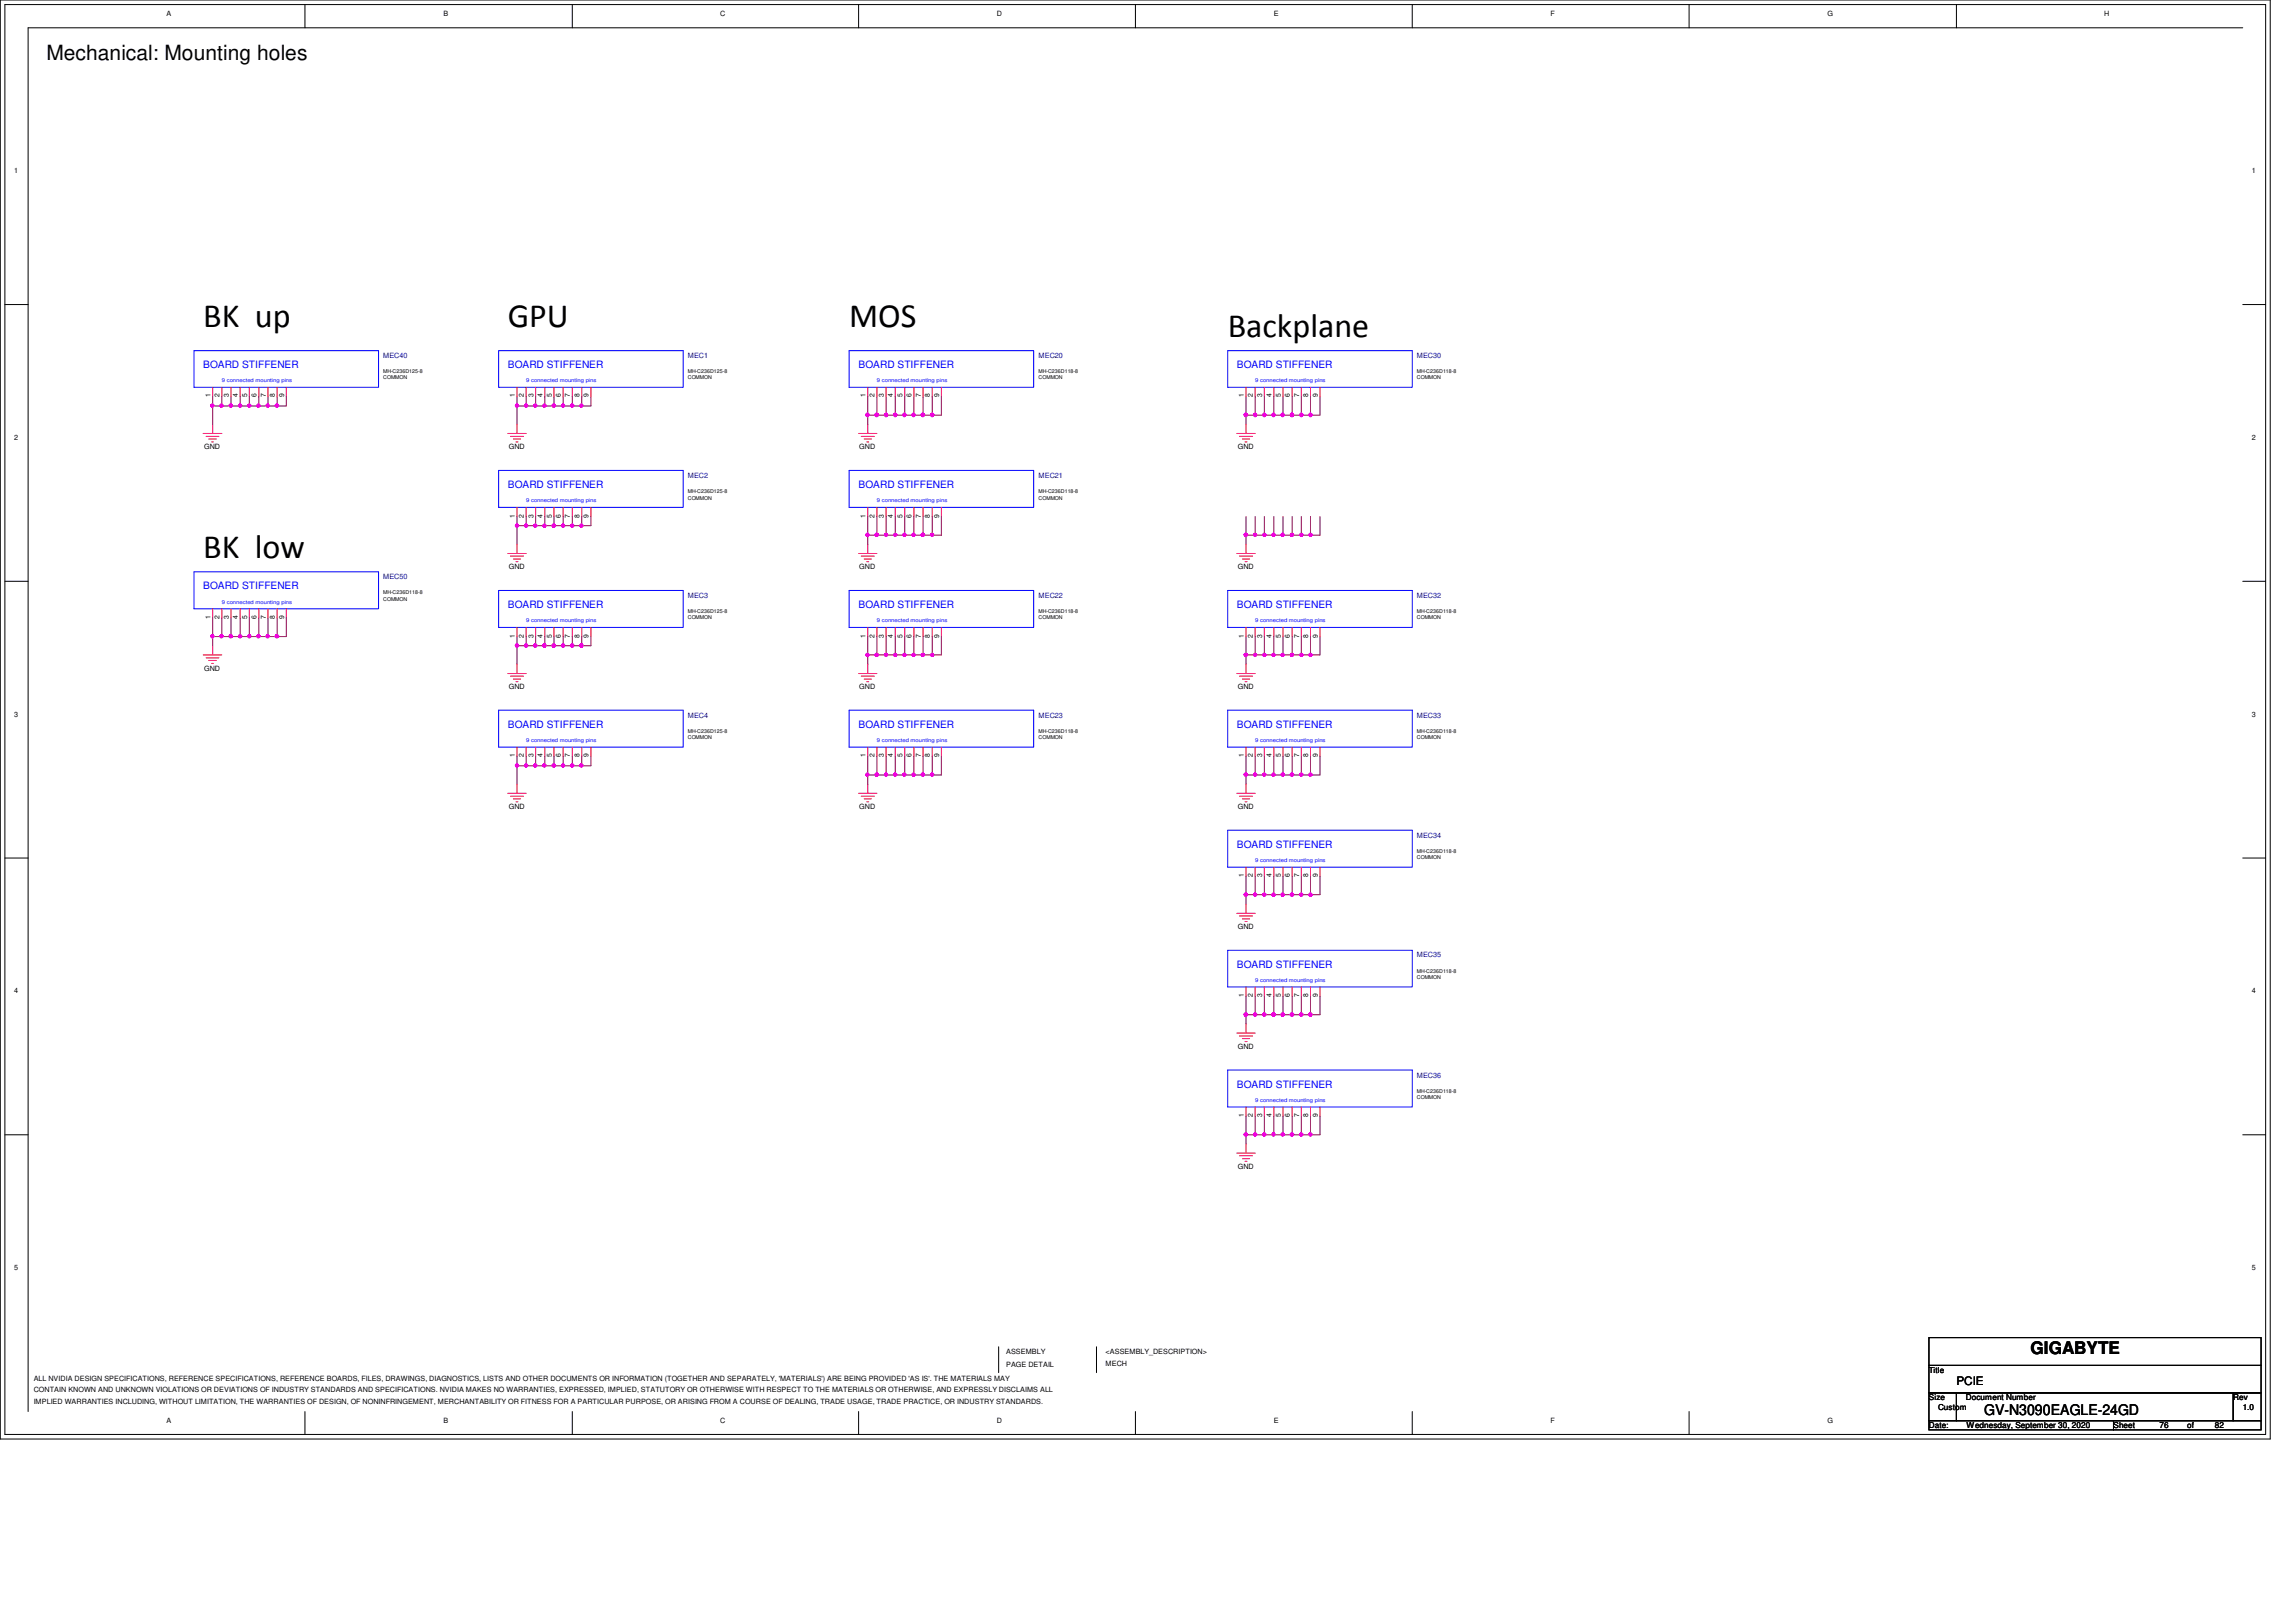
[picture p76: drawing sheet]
<svg xmlns="http://www.w3.org/2000/svg" width="297mm" height="210mm" viewBox="0 0 297 210" stroke-linecap="round" stroke-linejoin="round" font-family="sans-serif">
<defs><g id="words">
<g font-size="4.4">
<text x="26.3" y="42.4">BK up</text>
<text x="65.7" y="42.4">GPU</text>
<text x="109.9" y="42.4">MOS</text>
<text x="158.8" y="43.6">Backplane</text>
<text x="26.3" y="72.2">BK low</text>
</g>
<text font-size="2.7" x="6" y="7.7">Mechanical: Mounting holes</text>
<text font-size="2.2" x="262.7" y="175.2">GIGABYTE</text>
<text font-size="1.9" x="256.7" y="183.1">GV-N3090EAGLE-24GD</text>
<text font-size="1.5" x="253.1" y="179.3">PCIE</text>
<g font-size="1.3" fill="#00f">
<text x="26.3" y="47.6">BOARD STIFFENER</text>
<text x="65.7" y="47.6">BOARD STIFFENER</text>
<text x="111.1" y="47.6">BOARD STIFFENER</text>
<text x="160" y="47.6">BOARD STIFFENER</text>
<text x="65.7" y="63.2">BOARD STIFFENER</text>
<text x="111.1" y="63.2">BOARD STIFFENER</text>
<text x="26.3" y="76.3">BOARD STIFFENER</text>
<text x="65.7" y="78.7">BOARD STIFFENER</text>
<text x="111.1" y="78.7">BOARD STIFFENER</text>
<text x="160" y="78.7">BOARD STIFFENER</text>
<text x="65.7" y="94.2">BOARD STIFFENER</text>
<text x="111.1" y="94.2">BOARD STIFFENER</text>
<text x="160" y="94.2">BOARD STIFFENER</text>
<text x="160" y="109.7">BOARD STIFFENER</text>
<text x="160" y="125.2">BOARD STIFFENER</text>
<text x="160" y="140.8">BOARD STIFFENER</text>
</g>
<g font-size="1.1">
<text x="249.6" y="177.7">Title</text>
<text x="249.6" y="181.2">Size</text>
<text x="249.6" y="184.8">Date:</text>
<text x="250.7" y="182.4">Custom</text>
<text x="254.3" y="181.2">Document Number</text>
<text x="254.4" y="184.8">Wednesday, September 30, 2020</text>
<text x="273.4" y="184.8">Sheet</text>
<text x="279.4" y="184.8">76</text>
<text x="283" y="184.8">of</text>
<text x="286.6" y="184.8">82</text>
<text x="288.9" y="181.2">Rev</text>
<text x="290.1" y="182.4">1.0</text>
</g>
<g font-size=".9">
<text x="21.5" y="2">A</text>
<text x="57.4" y="2">B</text>
<text x="93.2" y="2">C</text>
<text x="129" y="2">D</text>
<text x="164.8" y="2">E</text>
<text x="200.6" y="2">F</text>
<text x="236.4" y="2">G</text>
<text x="272.2" y="2">H</text>
<text x="1.8" y="22.4">1</text>
<text x="291.3" y="22.4">1</text>
<text x="27.2" y="51.4" transform="rotate(-90 27.2 51.4)">1</text>
<text x="28.4" y="51.4" transform="rotate(-90 28.4 51.4)">2</text>
<text x="29.6" y="51.4" transform="rotate(-90 29.6 51.4)">3</text>
<text x="30.8" y="51.4" transform="rotate(-90 30.8 51.4)">4</text>
<text x="32" y="51.4" transform="rotate(-90 32 51.4)">5</text>
<text x="33.2" y="51.4" transform="rotate(-90 33.2 51.4)">6</text>
<text x="34.4" y="51.4" transform="rotate(-90 34.4 51.4)">7</text>
<text x="35.6" y="51.4" transform="rotate(-90 35.6 51.4)">8</text>
<text x="36.7" y="51.4" transform="rotate(-90 36.7 51.4)">9</text>
<text x="66.6" y="51.4" transform="rotate(-90 66.6 51.4)">1</text>
<text x="67.8" y="51.4" transform="rotate(-90 67.8 51.4)">2</text>
<text x="69" y="51.4" transform="rotate(-90 69 51.4)">3</text>
<text x="70.2" y="51.4" transform="rotate(-90 70.2 51.4)">4</text>
<text x="71.4" y="51.4" transform="rotate(-90 71.4 51.4)">5</text>
<text x="72.6" y="51.4" transform="rotate(-90 72.6 51.4)">6</text>
<text x="73.7" y="51.4" transform="rotate(-90 73.7 51.4)">7</text>
<text x="75" y="51.4" transform="rotate(-90 75 51.4)">8</text>
<text x="76.2" y="51.4" transform="rotate(-90 76.2 51.4)">9</text>
<text x="112" y="51.4" transform="rotate(-90 112 51.4)">1</text>
<text x="113.2" y="51.4" transform="rotate(-90 113.2 51.4)">2</text>
<text x="114.3" y="51.4" transform="rotate(-90 114.3 51.4)">3</text>
<text x="115.5" y="51.4" transform="rotate(-90 115.5 51.4)">4</text>
<text x="116.8" y="51.4" transform="rotate(-90 116.8 51.4)">5</text>
<text x="117.9" y="51.4" transform="rotate(-90 117.9 51.4)">6</text>
<text x="119.1" y="51.4" transform="rotate(-90 119.1 51.4)">7</text>
<text x="120.3" y="51.4" transform="rotate(-90 120.3 51.4)">8</text>
<text x="121.5" y="51.4" transform="rotate(-90 121.5 51.4)">9</text>
<text x="160.9" y="51.4" transform="rotate(-90 160.9 51.4)">1</text>
<text x="162.1" y="51.4" transform="rotate(-90 162.1 51.4)">2</text>
<text x="163.3" y="51.4" transform="rotate(-90 163.3 51.4)">3</text>
<text x="164.5" y="51.4" transform="rotate(-90 164.5 51.4)">4</text>
<text x="165.7" y="51.4" transform="rotate(-90 165.7 51.4)">5</text>
<text x="166.9" y="51.4" transform="rotate(-90 166.9 51.4)">6</text>
<text x="168.1" y="51.4" transform="rotate(-90 168.1 51.4)">7</text>
<text x="169.2" y="51.4" transform="rotate(-90 169.2 51.4)">8</text>
<text x="170.5" y="51.4" transform="rotate(-90 170.5 51.4)">9</text>
<text x="1.8" y="56.9">2</text>
<text x="26.4" y="58.2">GND</text>
<text x="65.8" y="58.2">GND</text>
<text x="111.2" y="58.2">GND</text>
<text x="160.1" y="58.2">GND</text>
<text x="291.3" y="56.9">2</text>
<text x="66.6" y="67" transform="rotate(-90 66.6 67)">1</text>
<text x="67.8" y="67" transform="rotate(-90 67.8 67)">2</text>
<text x="69" y="67" transform="rotate(-90 69 67)">3</text>
<text x="70.2" y="67" transform="rotate(-90 70.2 67)">4</text>
<text x="71.4" y="67" transform="rotate(-90 71.4 67)">5</text>
<text x="72.6" y="67" transform="rotate(-90 72.6 67)">6</text>
<text x="73.7" y="67" transform="rotate(-90 73.7 67)">7</text>
<text x="75" y="67" transform="rotate(-90 75 67)">8</text>
<text x="76.2" y="67" transform="rotate(-90 76.2 67)">9</text>
<text x="112" y="67" transform="rotate(-90 112 67)">1</text>
<text x="113.2" y="67" transform="rotate(-90 113.2 67)">2</text>
<text x="114.3" y="67" transform="rotate(-90 114.3 67)">3</text>
<text x="115.5" y="67" transform="rotate(-90 115.5 67)">4</text>
<text x="116.8" y="67" transform="rotate(-90 116.8 67)">5</text>
<text x="117.9" y="67" transform="rotate(-90 117.9 67)">6</text>
<text x="119.1" y="67" transform="rotate(-90 119.1 67)">7</text>
<text x="120.3" y="67" transform="rotate(-90 120.3 67)">8</text>
<text x="121.5" y="67" transform="rotate(-90 121.5 67)">9</text>
<text x="65.8" y="73.7">GND</text>
<text x="111.2" y="73.7">GND</text>
<text x="160.1" y="73.7">GND</text>
<text x="27.2" y="80.1" transform="rotate(-90 27.2 80.1)">1</text>
<text x="28.4" y="80.1" transform="rotate(-90 28.4 80.1)">2</text>
<text x="29.6" y="80.1" transform="rotate(-90 29.6 80.1)">3</text>
<text x="30.8" y="80.1" transform="rotate(-90 30.8 80.1)">4</text>
<text x="32" y="80.1" transform="rotate(-90 32 80.1)">5</text>
<text x="33.2" y="80.1" transform="rotate(-90 33.2 80.1)">6</text>
<text x="34.4" y="80.1" transform="rotate(-90 34.4 80.1)">7</text>
<text x="35.6" y="80.1" transform="rotate(-90 35.6 80.1)">8</text>
<text x="36.7" y="80.1" transform="rotate(-90 36.7 80.1)">9</text>
<text x="66.6" y="82.5" transform="rotate(-90 66.6 82.5)">1</text>
<text x="67.8" y="82.5" transform="rotate(-90 67.8 82.5)">2</text>
<text x="69" y="82.5" transform="rotate(-90 69 82.5)">3</text>
<text x="70.2" y="82.5" transform="rotate(-90 70.2 82.5)">4</text>
<text x="71.4" y="82.5" transform="rotate(-90 71.4 82.5)">5</text>
<text x="72.6" y="82.5" transform="rotate(-90 72.6 82.5)">6</text>
<text x="73.7" y="82.5" transform="rotate(-90 73.7 82.5)">7</text>
<text x="75" y="82.5" transform="rotate(-90 75 82.5)">8</text>
<text x="76.2" y="82.5" transform="rotate(-90 76.2 82.5)">9</text>
<text x="112" y="82.5" transform="rotate(-90 112 82.5)">1</text>
<text x="113.2" y="82.5" transform="rotate(-90 113.2 82.5)">2</text>
<text x="114.3" y="82.5" transform="rotate(-90 114.3 82.5)">3</text>
<text x="115.5" y="82.5" transform="rotate(-90 115.5 82.5)">4</text>
<text x="116.8" y="82.5" transform="rotate(-90 116.8 82.5)">5</text>
<text x="117.9" y="82.5" transform="rotate(-90 117.9 82.5)">6</text>
<text x="119.1" y="82.5" transform="rotate(-90 119.1 82.5)">7</text>
<text x="120.3" y="82.5" transform="rotate(-90 120.3 82.5)">8</text>
<text x="121.5" y="82.5" transform="rotate(-90 121.5 82.5)">9</text>
<text x="160.9" y="82.5" transform="rotate(-90 160.9 82.5)">1</text>
<text x="162.1" y="82.5" transform="rotate(-90 162.1 82.5)">2</text>
<text x="163.3" y="82.5" transform="rotate(-90 163.3 82.5)">3</text>
<text x="164.5" y="82.5" transform="rotate(-90 164.5 82.5)">4</text>
<text x="165.7" y="82.5" transform="rotate(-90 165.7 82.5)">5</text>
<text x="166.9" y="82.5" transform="rotate(-90 166.9 82.5)">6</text>
<text x="168.1" y="82.5" transform="rotate(-90 168.1 82.5)">7</text>
<text x="169.2" y="82.5" transform="rotate(-90 169.2 82.5)">8</text>
<text x="170.5" y="82.5" transform="rotate(-90 170.5 82.5)">9</text>
<text x="26.4" y="86.8">GND</text>
<text x="65.8" y="89.2">GND</text>
<text x="111.2" y="89.2">GND</text>
<text x="160.1" y="89.2">GND</text>
<text x="1.8" y="92.8">3</text>
<text x="291.3" y="92.8">3</text>
<text x="66.6" y="98" transform="rotate(-90 66.6 98)">1</text>
<text x="67.8" y="98" transform="rotate(-90 67.8 98)">2</text>
<text x="69" y="98" transform="rotate(-90 69 98)">3</text>
<text x="70.2" y="98" transform="rotate(-90 70.2 98)">4</text>
<text x="71.4" y="98" transform="rotate(-90 71.4 98)">5</text>
<text x="72.6" y="98" transform="rotate(-90 72.6 98)">6</text>
<text x="73.7" y="98" transform="rotate(-90 73.7 98)">7</text>
<text x="75" y="98" transform="rotate(-90 75 98)">8</text>
<text x="76.2" y="98" transform="rotate(-90 76.2 98)">9</text>
<text x="112" y="98" transform="rotate(-90 112 98)">1</text>
<text x="113.2" y="98" transform="rotate(-90 113.2 98)">2</text>
<text x="114.3" y="98" transform="rotate(-90 114.3 98)">3</text>
<text x="115.5" y="98" transform="rotate(-90 115.5 98)">4</text>
<text x="116.8" y="98" transform="rotate(-90 116.8 98)">5</text>
<text x="117.9" y="98" transform="rotate(-90 117.9 98)">6</text>
<text x="119.1" y="98" transform="rotate(-90 119.1 98)">7</text>
<text x="120.3" y="98" transform="rotate(-90 120.3 98)">8</text>
<text x="121.5" y="98" transform="rotate(-90 121.5 98)">9</text>
<text x="160.9" y="98" transform="rotate(-90 160.9 98)">1</text>
<text x="162.1" y="98" transform="rotate(-90 162.1 98)">2</text>
<text x="163.3" y="98" transform="rotate(-90 163.3 98)">3</text>
<text x="164.5" y="98" transform="rotate(-90 164.5 98)">4</text>
<text x="165.7" y="98" transform="rotate(-90 165.7 98)">5</text>
<text x="166.9" y="98" transform="rotate(-90 166.9 98)">6</text>
<text x="168.1" y="98" transform="rotate(-90 168.1 98)">7</text>
<text x="169.2" y="98" transform="rotate(-90 169.2 98)">8</text>
<text x="170.5" y="98" transform="rotate(-90 170.5 98)">9</text>
<text x="65.8" y="104.7">GND</text>
<text x="111.2" y="104.7">GND</text>
<text x="160.1" y="104.7">GND</text>
<text x="160.9" y="113.5" transform="rotate(-90 160.9 113.5)">1</text>
<text x="162.1" y="113.5" transform="rotate(-90 162.1 113.5)">2</text>
<text x="163.3" y="113.5" transform="rotate(-90 163.3 113.5)">3</text>
<text x="164.5" y="113.5" transform="rotate(-90 164.5 113.5)">4</text>
<text x="165.7" y="113.5" transform="rotate(-90 165.7 113.5)">5</text>
<text x="166.9" y="113.5" transform="rotate(-90 166.9 113.5)">6</text>
<text x="168.1" y="113.5" transform="rotate(-90 168.1 113.5)">7</text>
<text x="169.2" y="113.5" transform="rotate(-90 169.2 113.5)">8</text>
<text x="170.5" y="113.5" transform="rotate(-90 170.5 113.5)">9</text>
<text x="160.1" y="120.2">GND</text>
<text x="1.8" y="128.6">4</text>
<text x="160.9" y="129" transform="rotate(-90 160.9 129)">1</text>
<text x="162.1" y="129" transform="rotate(-90 162.1 129)">2</text>
<text x="163.3" y="129" transform="rotate(-90 163.3 129)">3</text>
<text x="164.5" y="129" transform="rotate(-90 164.5 129)">4</text>
<text x="165.7" y="129" transform="rotate(-90 165.7 129)">5</text>
<text x="166.9" y="129" transform="rotate(-90 166.9 129)">6</text>
<text x="168.1" y="129" transform="rotate(-90 168.1 129)">7</text>
<text x="169.2" y="129" transform="rotate(-90 169.2 129)">8</text>
<text x="170.5" y="129" transform="rotate(-90 170.5 129)">9</text>
<text x="291.3" y="128.6">4</text>
<text x="160.1" y="135.8">GND</text>
<text x="160.9" y="144.6" transform="rotate(-90 160.9 144.6)">1</text>
<text x="162.1" y="144.6" transform="rotate(-90 162.1 144.6)">2</text>
<text x="163.3" y="144.6" transform="rotate(-90 163.3 144.6)">3</text>
<text x="164.5" y="144.6" transform="rotate(-90 164.5 144.6)">4</text>
<text x="165.7" y="144.6" transform="rotate(-90 165.7 144.6)">5</text>
<text x="166.9" y="144.6" transform="rotate(-90 166.9 144.6)">6</text>
<text x="168.1" y="144.6" transform="rotate(-90 168.1 144.6)">7</text>
<text x="169.2" y="144.6" transform="rotate(-90 169.2 144.6)">8</text>
<text x="170.5" y="144.6" transform="rotate(-90 170.5 144.6)">9</text>
<text x="160.1" y="151.3">GND</text>
<text x="1.8" y="164.4">5</text>
<text x="291.3" y="164.4">5</text>
<text x="4.4" y="178.7">ALL NVIDIA DESIGN SPECIFICATIONS, REFERENCE SPECIFICATIONS, REFERENCE BOARDS, FILES, DRAWINGS, DIAGNOSTICS, LISTS AND OTHER DOCUMENTS OR INFORMATION (TOGETHER AND SEPARATELY, 'MATERIALS') ARE BEING PROVIDED 'AS IS'. THE MATERIALS MAY</text>
<text x="130.2" y="177">PAGE DETAIL</text>
<text x="130.2" y="175.3">ASSEMBLY</text>
<text x="143" y="175.3">&lt;ASSEMBLY_DESCRIPTION&gt;</text>
<text x="143" y="176.8">MECH</text>
<text x="4.4" y="180.2">CONTAIN KNOWN AND UNKNOWN VIOLATIONS OR DEVIATIONS OF INDUSTRY STANDARDS AND SPECIFICATIONS. NVIDIA MAKES NO WARRANTIES, EXPRESSED, IMPLIED, STATUTORY OR OTHERWISE WITH RESPECT TO THE MATERIALS OR OTHERWISE, AND EXPRESSLY DISCLAIMS ALL</text>
<text x="4.4" y="181.7">IMPLIED WARRANTIES INCLUDING, WITHOUT LIMITATION, THE WARRANTIES OF DESIGN, OF NONINFRINGEMENT, MERCHANTABILITY OR FITNESS FOR A PARTICULAR PURPOSE, OR ARISING FROM A COURSE OF DEALING, TRADE USAGE, TRADE PRACTICE, OR INDUSTRY STANDARDS.</text>
<text x="21.5" y="184.1">A</text>
<text x="57.4" y="184.1">B</text>
<text x="93.2" y="184.1">C</text>
<text x="129" y="184.1">D</text>
<text x="164.8" y="184.1">E</text>
<text x="200.6" y="184.1">F</text>
<text x="236.4" y="184.1">G</text>
</g>
<g font-size=".9" fill="#00007f">
<text x="49.6" y="46.3">MEC40</text>
<text x="89" y="46.3">MEC1</text>
<text x="134.4" y="46.3">MEC20</text>
<text x="183.3" y="46.3">MEC30</text>
<text x="89" y="61.8">MEC2</text>
<text x="134.4" y="61.8">MEC21</text>
<text x="49.6" y="75">MEC50</text>
<text x="89" y="77.4">MEC3</text>
<text x="134.4" y="77.4">MEC22</text>
<text x="183.3" y="77.4">MEC32</text>
<text x="89" y="92.9">MEC4</text>
<text x="134.4" y="92.9">MEC23</text>
<text x="183.3" y="92.9">MEC33</text>
<text x="183.3" y="108.4">MEC34</text>
<text x="183.3" y="123.9">MEC35</text>
<text x="183.3" y="139.4">MEC36</text>
</g>
<g font-size=".7" fill="#00f">
<text x="28.7" y="49.4">9 connected mounting pins</text>
<text x="68.1" y="49.4">9 connected mounting pins</text>
<text x="113.5" y="49.4">9 connected mounting pins</text>
<text x="162.4" y="49.4">9 connected mounting pins</text>
<text x="68.1" y="65">9 connected mounting pins</text>
<text x="113.5" y="65">9 connected mounting pins</text>
<text x="28.7" y="78.1">9 connected mounting pins</text>
<text x="68.1" y="80.5">9 connected mounting pins</text>
<text x="113.5" y="80.5">9 connected mounting pins</text>
<text x="162.4" y="80.5">9 connected mounting pins</text>
<text x="68.1" y="96">9 connected mounting pins</text>
<text x="113.5" y="96">9 connected mounting pins</text>
<text x="162.4" y="96">9 connected mounting pins</text>
<text x="162.4" y="111.5">9 connected mounting pins</text>
<text x="162.4" y="127">9 connected mounting pins</text>
<text x="162.4" y="142.6">9 connected mounting pins</text>
</g>
<g font-size=".7">
<text x="49.6" y="49.1">COMMON</text>
<text x="49.6" y="48.3">MH-C236D125-8</text>
<text x="89" y="49.1">COMMON</text>
<text x="89" y="48.3">MH-C236D125-8</text>
<text x="134.4" y="49.1">COMMON</text>
<text x="134.4" y="48.3">MH-C236D118-8</text>
<text x="183.3" y="49.1">COMMON</text>
<text x="183.3" y="48.3">MH-C236D118-8</text>
<text x="89" y="64.6">COMMON</text>
<text x="89" y="63.8">MH-C236D125-8</text>
<text x="134.4" y="64.6">COMMON</text>
<text x="134.4" y="63.8">MH-C236D118-8</text>
<text x="49.6" y="77.8">COMMON</text>
<text x="49.6" y="76.9">MH-C236D118-8</text>
<text x="89" y="80.1">COMMON</text>
<text x="89" y="79.3">MH-C236D125-8</text>
<text x="134.4" y="80.1">COMMON</text>
<text x="134.4" y="79.3">MH-C236D118-8</text>
<text x="183.3" y="80.1">COMMON</text>
<text x="183.3" y="79.3">MH-C236D118-8</text>
<text x="89" y="95.7">COMMON</text>
<text x="89" y="94.8">MH-C236D125-8</text>
<text x="134.4" y="95.7">COMMON</text>
<text x="134.4" y="94.8">MH-C236D118-8</text>
<text x="183.3" y="95.7">COMMON</text>
<text x="183.3" y="94.8">MH-C236D118-8</text>
<text x="183.3" y="111.2">COMMON</text>
<text x="183.3" y="110.4">MH-C236D118-8</text>
<text x="183.3" y="125.9">MH-C236D118-8</text>
<text x="183.3" y="126.7">COMMON</text>
<text x="183.3" y="142.2">COMMON</text>
<text x="183.3" y="141.4">MH-C236D118-8</text>
</g>
</g></defs>
<g fill="none" stroke="#000" stroke-width=".13">
<path d="M0 0h293.7v186.2h-293.7zM.6 .6h292.5v185h-292.5zM39.5 .6v3M74 .6v3M111.1 .6v3M146.9 .6v3M182.7 .6v3M218.5 .6v3M253.1 .6v3M290.1 3.6h-286.5v179.1M.6 39.4h3M290.1 39.4h3"/>
<path d="M.6 75.2h3M290.1 75.2h3M.6 111h3M290.1 111h3M.6 146.9h3M290.1 146.9h3M129.2 174.3v3.3M141.9 174.3v3.3M249.6 173.1h42.9v3.6h-42.9zM249.6 176.7h42.9v3.6h-42.9zM39.5 182.7v2.9M74 182.7v2.9"/>
<path d="M111.1 182.7v2.9M146.9 182.7v2.9M182.7 182.7v2.9M218.5 182.7v2.9M249.6 180.3h3.5v3.6h-3.5zM249.6 183.9h23.8v1.1h-23.8zM253.1 180.3h35.8v3.6h-35.8zM273.4 183.9h19.1v1.1h-19.1zM288.9 180.3h3.6v3.6h-3.6z"/>
</g>
<g fill="none" stroke="#f00" stroke-width=".13">
<path d="M26.3 56.1h2.4M26.7 56.5h1.6M27 56.8h1M27.4 57.2h.2M27.5 54.9v1.2M27.5 50.1v1.3M28.7 50.1v1.3M29.9 50.1v1.3M31.1 50.1v1.3M32.3 50.1v1.3M33.5 50.1v1.3M34.7 50.1v1.3"/>
<path d="M35.9 50.1v1.3M37 50.1v1.3M65.7 56.1h2.4M66 56.5h1.7M66.4 56.8h.9M66.8 57.2h.2M66.9 54.9v1.2M66.9 50.1v1.3M68.1 50.1v1.3M69.3 50.1v1.3M70.5 50.1v1.3M71.7 50.1v1.3"/>
<path d="M72.9 50.1v1.3M74 50.1v1.3M75.3 50.1v1.3M76.5 50.1v1.3M111.1 56.1h2.3M111.4 56.5h1.7M111.8 56.8h.9M112.1 57.2h.3M112.3 54.9v1.2M112.3 50.1v1.3M113.4 50.1v1.3M114.6 50.1v1.3"/>
<path d="M115.8 50.1v1.3M117 50.1v1.3M118.2 50.1v1.3M119.4 50.1v1.3M120.6 50.1v1.3M121.8 50.1v1.3M160 56.1h2.4M160.4 56.5h1.6M160.7 56.8h1M161.1 57.2h.2M161.2 54.9v1.2M161.2 50.1v1.3"/>
<path d="M162.4 50.1v1.3M163.6 50.1v1.3M164.8 50.1v1.3M166 50.1v1.3M167.2 50.1v1.3M168.4 50.1v1.3M169.5 50.1v1.3M170.8 50.1v1.3M27.5 78.8v1.2M28.7 78.8v1.2M29.9 78.8v1.2M31.1 78.8v1.2"/>
<path d="M32.3 78.8v1.2M33.5 78.8v1.2M34.7 78.8v1.2M35.9 78.8v1.2M37 78.8v1.2M65.7 71.6h2.4M66 72h1.7M66.4 72.3h.9M66.8 72.7h.2M66.9 70.4v1.2M66.9 65.7v1.1M68.1 65.7v1.1"/>
<path d="M69.3 65.7v1.1M70.5 65.7v1.1M71.7 65.7v1.1M72.9 65.7v1.1M74 65.7v1.1M75.3 65.7v1.1M76.5 65.7v1.1M111.1 71.6h2.3M111.4 72h1.7M111.8 72.3h.9M112.1 72.7h.3M112.3 70.4v1.2"/>
<path d="M112.3 65.7v1.1M113.4 65.7v1.1M114.6 65.7v1.1M115.8 65.7v1.1M117 65.7v1.1M118.2 65.7v1.1M119.4 65.7v1.1M120.6 65.7v1.1M121.8 65.7v1.1M160 71.6h2.4M160.4 72h1.6M160.7 72.3h1"/>
<path d="M161.1 72.7h.2M161.2 70.4v1.2M26.3 84.8h2.4M26.7 85.1h1.6M27 85.5h1M27.4 85.9h.2M27.5 83.6v1.2M65.7 87.2h2.4M66 87.5h1.7M66.4 87.9h.9M66.8 88.2h.2M66.9 85.9v1.3"/>
<path d="M66.9 96.7v1.2M66.9 81.2v1.2M68.1 96.7v1.2M68.1 81.2v1.2M69.3 96.7v1.2M69.3 81.2v1.2M70.5 96.7v1.2M70.5 81.2v1.2M71.7 96.7v1.2M71.7 81.2v1.2M72.9 96.7v1.2M72.9 81.2v1.2"/>
<path d="M74 96.7v1.2M74 81.2v1.2M75.3 96.7v1.2M75.3 81.2v1.2M76.5 96.7v1.2M76.5 81.2v1.2M111.1 87.2h2.3M111.4 87.5h1.7M111.8 87.9h.9M112.1 88.2h.3M112.3 85.9v1.3M112.3 81.2v1.2"/>
<path d="M112.3 96.7v1.2M113.4 81.2v1.2M113.4 96.7v1.2M114.6 81.2v1.2M114.6 96.7v1.2M115.8 81.2v1.2M115.8 96.7v1.2M117 81.2v1.2M117 96.7v1.2M118.2 81.2v1.2M118.2 96.7v1.2M119.4 81.2v1.2"/>
<path d="M119.4 96.7v1.2M120.6 81.2v1.2M120.6 96.7v1.2M121.8 81.2v1.2M121.8 96.7v1.2M160 87.2h2.4M160.4 87.5h1.6M160.7 87.9h1M161.1 88.2h.2M161.2 85.9v1.3M161.2 96.7v1.2M161.2 81.2v1.2"/>
<path d="M162.4 96.7v1.2M162.4 81.2v1.2M163.6 96.7v1.2M163.6 81.2v1.2M164.8 96.7v1.2M164.8 81.2v1.2M166 96.7v1.2M166 81.2v1.2M167.2 96.7v1.2M167.2 81.2v1.2M168.4 96.7v1.2M168.4 81.2v1.2"/>
<path d="M169.5 96.7v1.2M169.5 81.2v1.2M170.8 96.7v1.2M170.8 81.2v1.2M65.7 102.7h2.4M66 103h1.7M66.4 103.4h.9M66.8 103.8h.2M66.9 101.5v1.2M111.1 102.7h2.3M111.4 103h1.7M111.8 103.4h.9"/>
<path d="M112.1 103.8h.3M112.3 101.5v1.2M160 102.7h2.4M160 118.2h2.4M160.4 103h1.6M160.4 118.5h1.6M160.7 103.4h1M160.7 118.9h1M161.1 103.8h.2M161.1 119.3h.2M161.2 101.5v1.2M161.2 117v1.2"/>
<path d="M161.2 112.2v1.2M162.4 112.2v1.2M163.6 112.2v1.2M164.8 112.2v1.2M166 112.2v1.2M167.2 112.2v1.2M168.4 112.2v1.2M169.5 112.2v1.2M170.8 112.2v1.2M160 133.7h2.4M160.4 134.1h1.6M160.7 134.4h1"/>
<path d="M161.1 134.8h.2M161.2 132.5v1.2M161.2 127.7v1.2M162.4 127.7v1.2M163.6 127.7v1.2M164.8 127.7v1.2M166 127.7v1.2M167.2 127.7v1.2M168.4 127.7v1.2M169.5 127.7v1.2M170.8 127.7v1.2M160 149.2h2.4"/>
<path d="M160.4 149.6h1.6M160.7 149.9h1M161.1 150.3h.2M161.2 148v1.2M161.2 143.3v1.1M162.4 143.3v1.1M163.6 143.3v1.1M164.8 143.3v1.1M166 143.3v1.1M167.2 143.3v1.1M168.4 143.3v1.1M169.5 143.3v1.1"/>
<path d="M170.8 143.3v1.1"/>
</g>
<g fill="none" stroke="#00f" stroke-width=".13">
<path d="M25.1 45.4h23.9v4.7h-23.9zM27.5 50.1h.1M28.7 50.1h.1M29.9 50.1h.1M31.1 50.1h.1M32.3 50.1h.1M33.5 50.1h.1M34.7 50.1h.1M35.9 50.1h.1M64.5 45.4h23.9v4.7h-23.9zM66.9 50.1h.1M68.1 50.1h.1"/>
<path d="M69.3 50.1h.1M70.5 50.1h.1M71.7 50.1h.1M72.9 50.1h.1M74 50.1h.1M75.3 50.1h.1M109.9 45.4h23.8v4.7h-23.8zM112.3 50.1h.1M113.4 50.1h.1M114.6 50.1h.1M115.8 50.1h.1M117 50.1h.1"/>
<path d="M118.2 50.1h.1M119.4 50.1h.1M120.6 50.1h.1M158.8 45.4h23.9v4.7h-23.9zM161.2 50.1h.1M162.4 50.1h.1M163.6 50.1h.1M164.8 50.1h.1M166 50.1h.1M167.2 50.1h.1M168.4 50.1h.1M169.5 50.1h.1"/>
<path d="M25.1 74h23.9v4.8h-23.9zM27.5 78.8h.1M28.7 78.8h.1M29.9 78.8h.1M31.1 78.8h.1M32.3 78.8h.1M33.5 78.8h.1M34.7 78.8h.1M35.9 78.8h.1M64.5 76.4h23.9v4.8h-23.9zM64.5 60.9h23.9v4.8h-23.9zM66.9 65.7h.1"/>
<path d="M68.1 65.7h.1M69.3 65.7h.1M70.5 65.7h.1M71.7 65.7h.1M72.9 65.7h.1M74 65.7h.1M75.3 65.7h.1M109.9 60.9h23.8v4.8h-23.8zM109.9 76.4h23.8v4.8h-23.8zM112.3 65.7h.1M113.4 65.7h.1M114.6 65.7h.1"/>
<path d="M115.8 65.7h.1M117 65.7h.1M118.2 65.7h.1M119.4 65.7h.1M120.6 65.7h.1M158.8 76.4h23.9v4.8h-23.9zM64.5 91.9h23.9v4.8h-23.9zM66.9 96.7h.1M66.9 81.2h.1M68.1 96.7h.1M68.1 81.2h.1M69.3 96.7h.1"/>
<path d="M69.3 81.2h.1M70.5 96.7h.1M70.5 81.2h.1M71.7 96.7h.1M71.7 81.2h.1M72.9 96.7h.1M72.9 81.2h.1M74 96.7h.1M74 81.2h.1M75.3 96.7h.1M75.3 81.2h.1M109.9 91.9h23.8v4.8h-23.8z"/>
<path d="M112.3 81.2h.1M112.3 96.7h.1M113.4 81.2h.1M113.4 96.7h.1M114.6 81.2h.1M114.6 96.7h.1M115.8 81.2h.1M115.8 96.7h.1M117 81.2h.1M117 96.7h.1M118.2 81.2h.1M118.2 96.7h.1"/>
<path d="M119.4 81.2h.1M119.4 96.7h.1M120.6 81.2h.1M120.6 96.7h.1M158.8 91.9h23.9v4.8h-23.9zM161.2 96.7h.1M161.2 81.2h.1M162.4 96.7h.1M162.4 81.2h.1M163.6 96.7h.1M163.6 81.2h.1M164.8 96.7h.1"/>
<path d="M164.8 81.2h.1M166 96.7h.1M166 81.2h.1M167.2 96.7h.1M167.2 81.2h.1M168.4 96.7h.1M168.4 81.2h.1M169.5 96.7h.1M169.5 81.2h.1M158.8 107.4h23.9v4.8h-23.9zM161.2 112.2h.1M162.4 112.2h.1"/>
<path d="M163.6 112.2h.1M164.8 112.2h.1M166 112.2h.1M167.2 112.2h.1M168.4 112.2h.1M169.5 112.2h.1M158.8 138.5h23.9v4.8h-23.9zM158.8 123h23.9v4.7h-23.9zM161.2 127.7h.1M162.4 127.7h.1M163.6 127.7h.1M164.8 127.7h.1"/>
<path d="M166 127.7h.1M167.2 127.7h.1M168.4 127.7h.1M169.5 127.7h.1M161.2 143.3h.1M162.4 143.3h.1M163.6 143.3h.1M164.8 143.3h.1M166 143.3h.1M167.2 143.3h.1M168.4 143.3h.1M169.5 143.3h.1"/>
</g>
<path d="M66.9 51.4v1.1M68.1 51.4v1.1" fill="none" stroke="#7f0040" stroke-width=".13"/>
<path d="M67.9 52.3h.3l.1 .2-.1 .1-.1 .1-.2-.1z" fill-rule="evenodd" fill="#f0f"/>
<path d="M67.9 52.3h.3l.1 .2-.1 .1-.1 .1-.2-.1z" fill="none" stroke="#f0f" stroke-width=".13"/>
<path d="M69.3 51.4v1.1" fill="none" stroke="#7f0040" stroke-width=".13"/>
<path d="M69.1 52.3h.3l.1 .2-.1 .1-.1 .1-.2-.1z" fill-rule="evenodd" fill="#f0f"/>
<path d="M69.1 52.3h.3l.1 .2-.1 .1-.1 .1-.2-.1z" fill="none" stroke="#f0f" stroke-width=".13"/>
<path d="M70.5 51.4v1.1M71.7 51.4v1.1M72.9 51.4v1.1M74 51.4v1.1M75.3 51.4v1.1" fill="none" stroke="#7f0040" stroke-width=".13"/>
<path d="M75.1 52.3h.3v.2v.1l-.2 .1-.1-.1z" fill-rule="evenodd" fill="#f0f"/>
<path d="M75.1 52.3h.3v.2v.1l-.2 .1-.1-.1z" fill="none" stroke="#f0f" stroke-width=".13"/>
<path d="M68.1 52.5h-1.2v2.4M76.5 51.4v1.1" fill="none" stroke="#7f0040" stroke-width=".13"/>
<path d="M66.7 52.3h.3l.1 .2-.1 .1-.1 .1-.2-.1z" fill-rule="evenodd" fill="#f0f"/>
<path d="M66.7 52.3h.3l.1 .2-.1 .1-.1 .1-.2-.1z" fill="none" stroke="#f0f" stroke-width=".13"/>
<path d="M68.1 52.5h3.6" fill="none" stroke="#7f0040" stroke-width=".13"/>
<path d="M71.5 52.3h.3l.1 .2-.1 .1-.2 .1-.1-.1z" fill-rule="evenodd" fill="#f0f"/>
<path d="M71.5 52.3h.3l.1 .2-.1 .1-.2 .1-.1-.1z" fill="none" stroke="#f0f" stroke-width=".13"/>
<path d="M70.3 52.3h.3l.1 .2-.1 .1-.2 .1-.1-.1z" fill-rule="evenodd" fill="#f0f"/>
<path d="M70.3 52.3h.3l.1 .2-.1 .1-.2 .1-.1-.1z" fill="none" stroke="#f0f" stroke-width=".13"/>
<path d="M71.7 52.5h2.3" fill="none" stroke="#7f0040" stroke-width=".13"/>
<path d="M73.9 52.3h.3v.2v.1l-.2 .1-.1-.1z" fill-rule="evenodd" fill="#f0f"/>
<path d="M73.9 52.3h.3v.2v.1l-.2 .1-.1-.1z" fill="none" stroke="#f0f" stroke-width=".13"/>
<path d="M72.7 52.3h.3l.1 .2-.1 .1-.1 .1-.2-.1z" fill-rule="evenodd" fill="#f0f"/>
<path d="M72.7 52.3h.3l.1 .2-.1 .1-.1 .1-.2-.1z" fill="none" stroke="#f0f" stroke-width=".13"/>
<path d="M74 52.5h2.5M66.9 66.8v1.2M68.1 66.8v1.2M69.3 66.8v1.2M70.5 66.8v1.2M71.7 66.8v1.2M72.9 66.8v1.2M74 66.8v1.2M75.3 66.8v1.2" fill="none" stroke="#7f0040" stroke-width=".13"/>
<path d="M75.1 67.9h.3v.1v.2h-.2h-.1z" fill-rule="evenodd" fill="#f0f"/>
<path d="M75.1 67.9h.3v.1v.2h-.2h-.1z" fill="none" stroke="#f0f" stroke-width=".13"/>
<path d="M66.9 68h1.2M76.5 66.8v1.2" fill="none" stroke="#7f0040" stroke-width=".13"/>
<path d="M67.9 67.9h.3l.1 .1-.1 .2h-.1h-.2z" fill-rule="evenodd" fill="#f0f"/>
<path d="M67.9 67.9h.3l.1 .1-.1 .2h-.1h-.2z" fill="none" stroke="#f0f" stroke-width=".13"/>
<path d="M66.7 67.9h.3l.1 .1-.1 .2h-.1h-.2z" fill-rule="evenodd" fill="#f0f"/>
<path d="M66.7 67.9h.3l.1 .1-.1 .2h-.1h-.2z" fill="none" stroke="#f0f" stroke-width=".13"/>
<path d="M66.9 68v2.4M68.1 68h2.4" fill="none" stroke="#7f0040" stroke-width=".13"/>
<path d="M69.1 67.9h.3l.1 .1-.1 .2h-.1h-.2z" fill-rule="evenodd" fill="#f0f"/>
<path d="M69.1 67.9h.3l.1 .1-.1 .2h-.1h-.2z" fill="none" stroke="#f0f" stroke-width=".13"/>
<path d="M70.5 68h1.2" fill="none" stroke="#7f0040" stroke-width=".13"/>
<path d="M70.3 67.9h.3l.1 .1-.1 .2h-.2h-.1z" fill-rule="evenodd" fill="#f0f"/>
<path d="M70.3 67.9h.3l.1 .1-.1 .2h-.2h-.1z" fill="none" stroke="#f0f" stroke-width=".13"/>
<path d="M71.7 68h1.2" fill="none" stroke="#7f0040" stroke-width=".13"/>
<path d="M71.5 67.9h.3l.1 .1-.1 .2h-.2h-.1z" fill-rule="evenodd" fill="#f0f"/>
<path d="M71.5 67.9h.3l.1 .1-.1 .2h-.2h-.1z" fill="none" stroke="#f0f" stroke-width=".13"/>
<path d="M72.9 68h1.1" fill="none" stroke="#7f0040" stroke-width=".13"/>
<path d="M73.9 67.9h.3v.1v.2h-.2h-.1z" fill-rule="evenodd" fill="#f0f"/>
<path d="M73.9 67.9h.3v.1v.2h-.2h-.1z" fill="none" stroke="#f0f" stroke-width=".13"/>
<path d="M72.7 67.9h.3l.1 .1-.1 .2h-.1h-.2z" fill-rule="evenodd" fill="#f0f"/>
<path d="M72.7 67.9h.3l.1 .1-.1 .2h-.1h-.2z" fill="none" stroke="#f0f" stroke-width=".13"/>
<path d="M74 68h2.5M66.9 82.4v1.2" fill="none" stroke="#7f0040" stroke-width=".13"/>
<path d="M66.7 83.4h.3l.1 .1-.1 .2-.1 .1-.2-.1z" fill-rule="evenodd" fill="#f0f"/>
<path d="M66.7 83.4h.3l.1 .1-.1 .2-.1 .1-.2-.1z" fill="none" stroke="#f0f" stroke-width=".13"/>
<path d="M68.1 82.4v1.2" fill="none" stroke="#7f0040" stroke-width=".13"/>
<path d="M67.9 83.4h.3l.1 .1-.1 .2-.1 .1-.2-.1z" fill-rule="evenodd" fill="#f0f"/>
<path d="M67.9 83.4h.3l.1 .1-.1 .2-.1 .1-.2-.1z" fill="none" stroke="#f0f" stroke-width=".13"/>
<path d="M69.3 82.4v1.2" fill="none" stroke="#7f0040" stroke-width=".13"/>
<path d="M69.1 83.4h.3l.1 .1-.1 .2-.1 .1-.2-.1z" fill-rule="evenodd" fill="#f0f"/>
<path d="M69.1 83.4h.3l.1 .1-.1 .2-.1 .1-.2-.1z" fill="none" stroke="#f0f" stroke-width=".13"/>
<path d="M70.5 82.4v1.2" fill="none" stroke="#7f0040" stroke-width=".13"/>
<path d="M70.3 83.4h.3l.1 .1-.1 .2-.2 .1-.1-.1z" fill-rule="evenodd" fill="#f0f"/>
<path d="M70.3 83.4h.3l.1 .1-.1 .2-.2 .1-.1-.1z" fill="none" stroke="#f0f" stroke-width=".13"/>
<path d="M71.7 82.4v1.2" fill="none" stroke="#7f0040" stroke-width=".13"/>
<path d="M71.5 83.4h.3l.1 .1-.1 .2-.2 .1-.1-.1z" fill-rule="evenodd" fill="#f0f"/>
<path d="M71.5 83.4h.3l.1 .1-.1 .2-.2 .1-.1-.1z" fill="none" stroke="#f0f" stroke-width=".13"/>
<path d="M72.9 82.4v1.2M74 82.4v1.2M75.3 82.4v1.2" fill="none" stroke="#7f0040" stroke-width=".13"/>
<path d="M75.1 83.4h.3v.1v.2l-.2 .1-.1-.1z" fill-rule="evenodd" fill="#f0f"/>
<path d="M75.1 83.4h.3v.1v.2l-.2 .1-.1-.1z" fill="none" stroke="#f0f" stroke-width=".13"/>
<path d="M74 83.6h-7.1v2.3M76.5 82.4v1.2" fill="none" stroke="#7f0040" stroke-width=".13"/>
<path d="M73.9 83.4h.3v.1v.2l-.2 .1-.1-.1z" fill-rule="evenodd" fill="#f0f"/>
<path d="M73.9 83.4h.3v.1v.2l-.2 .1-.1-.1z" fill="none" stroke="#f0f" stroke-width=".13"/>
<path d="M72.7 83.4h.3l.1 .1-.1 .2-.1 .1-.2-.1z" fill-rule="evenodd" fill="#f0f"/>
<path d="M72.7 83.4h.3l.1 .1-.1 .2-.1 .1-.2-.1z" fill="none" stroke="#f0f" stroke-width=".13"/>
<path d="M66.9 97.9v1.2M74 83.6h2.5" fill="none" stroke="#7f0040" stroke-width=".13"/>
<path d="M66.7 98.9h.3l.1 .2-.1 .1-.1 .1-.2-.1z" fill-rule="evenodd" fill="#f0f"/>
<path d="M66.7 98.9h.3l.1 .2-.1 .1-.1 .1-.2-.1z" fill="none" stroke="#f0f" stroke-width=".13"/>
<path d="M68.1 97.9v1.2" fill="none" stroke="#7f0040" stroke-width=".13"/>
<path d="M67.9 98.9h.3l.1 .2-.1 .1-.1 .1-.2-.1z" fill-rule="evenodd" fill="#f0f"/>
<path d="M67.9 98.9h.3l.1 .2-.1 .1-.1 .1-.2-.1z" fill="none" stroke="#f0f" stroke-width=".13"/>
<path d="M69.3 97.9v1.2M70.5 97.9v1.2M71.7 97.9v1.2M72.9 97.9v1.2M74 97.9v1.2M75.3 97.9v1.2" fill="none" stroke="#7f0040" stroke-width=".13"/>
<path d="M75.1 98.9h.3v.2v.1l-.2 .1-.1-.1z" fill-rule="evenodd" fill="#f0f"/>
<path d="M75.1 98.9h.3v.2v.1l-.2 .1-.1-.1z" fill="none" stroke="#f0f" stroke-width=".13"/>
<path d="M70.5 99.1h-3.6v2.4M76.5 97.9v1.2" fill="none" stroke="#7f0040" stroke-width=".13"/>
<path d="M70.3 98.9h.3l.1 .2-.1 .1-.2 .1-.1-.1z" fill-rule="evenodd" fill="#f0f"/>
<path d="M70.3 98.9h.3l.1 .2-.1 .1-.2 .1-.1-.1z" fill="none" stroke="#f0f" stroke-width=".13"/>
<path d="M69.1 98.9h.3l.1 .2-.1 .1-.1 .1-.2-.1z" fill-rule="evenodd" fill="#f0f"/>
<path d="M69.1 98.9h.3l.1 .2-.1 .1-.1 .1-.2-.1z" fill="none" stroke="#f0f" stroke-width=".13"/>
<path d="M70.5 99.1h2.4" fill="none" stroke="#7f0040" stroke-width=".13"/>
<path d="M71.5 98.9h.3l.1 .2-.1 .1-.2 .1-.1-.1z" fill-rule="evenodd" fill="#f0f"/>
<path d="M71.5 98.9h.3l.1 .2-.1 .1-.2 .1-.1-.1z" fill="none" stroke="#f0f" stroke-width=".13"/>
<path d="M72.9 99.1h1.1" fill="none" stroke="#7f0040" stroke-width=".13"/>
<path d="M73.9 98.9h.3v.2v.1l-.2 .1-.1-.1z" fill-rule="evenodd" fill="#f0f"/>
<path d="M73.9 98.9h.3v.2v.1l-.2 .1-.1-.1z" fill="none" stroke="#f0f" stroke-width=".13"/>
<path d="M72.7 98.9h.3l.1 .2-.1 .1-.1 .1-.2-.1z" fill-rule="evenodd" fill="#f0f"/>
<path d="M72.7 98.9h.3l.1 .2-.1 .1-.1 .1-.2-.1z" fill="none" stroke="#f0f" stroke-width=".13"/>
<path d="M112.3 51.4v2.3M113.4 51.4v2.3M74 99.1h2.5" fill="none" stroke="#7f0040" stroke-width=".13"/>
<path d="M113.3 53.5h.3l.1 .2-.1 .2h-.2h-.1z" fill-rule="evenodd" fill="#f0f"/>
<path d="M113.3 53.5h.3l.1 .2-.1 .2h-.2h-.1z" fill="none" stroke="#f0f" stroke-width=".13"/>
<path d="M114.6 51.4v2.3" fill="none" stroke="#7f0040" stroke-width=".13"/>
<path d="M114.5 53.5h.3v.2v.2h-.2h-.1z" fill-rule="evenodd" fill="#f0f"/>
<path d="M114.5 53.5h.3v.2v.2h-.2h-.1z" fill="none" stroke="#f0f" stroke-width=".13"/>
<path d="M115.8 51.4v2.3" fill="none" stroke="#7f0040" stroke-width=".13"/>
<path d="M115.7 53.5h.3v.2v.2h-.2h-.1z" fill-rule="evenodd" fill="#f0f"/>
<path d="M115.7 53.5h.3v.2v.2h-.2h-.1z" fill="none" stroke="#f0f" stroke-width=".13"/>
<path d="M117 51.4v2.3M118.2 51.4v2.3M119.4 51.4v2.3" fill="none" stroke="#7f0040" stroke-width=".13"/>
<path d="M119.2 53.5h.4v.2v.2h-.2h-.2z" fill-rule="evenodd" fill="#f0f"/>
<path d="M119.2 53.5h.4v.2v.2h-.2h-.2z" fill="none" stroke="#f0f" stroke-width=".13"/>
<path d="M120.6 51.4v2.3" fill="none" stroke="#7f0040" stroke-width=".13"/>
<path d="M120.5 53.5h.2l.1 .2-.1 .2h-.1h-.1z" fill-rule="evenodd" fill="#f0f"/>
<path d="M120.5 53.5h.2l.1 .2-.1 .2h-.1h-.1z" fill="none" stroke="#f0f" stroke-width=".13"/>
<path d="M113.4 53.7h-1.1v1.2M121.8 51.4v2.3" fill="none" stroke="#7f0040" stroke-width=".13"/>
<path d="M112.1 53.5h.3v.2v.2h-.2h-.1z" fill-rule="evenodd" fill="#f0f"/>
<path d="M112.1 53.5h.3v.2v.2h-.2h-.1z" fill="none" stroke="#f0f" stroke-width=".13"/>
<path d="M113.4 53.7h4.8" fill="none" stroke="#7f0040" stroke-width=".13"/>
<path d="M118 53.5h.3l.1 .2-.1 .2h-.1h-.2z" fill-rule="evenodd" fill="#f0f"/>
<path d="M118 53.5h.3l.1 .2-.1 .2h-.1h-.2z" fill="none" stroke="#f0f" stroke-width=".13"/>
<path d="M116.9 53.5h.2l.1 .2-.1 .2h-.1h-.1z" fill-rule="evenodd" fill="#f0f"/>
<path d="M116.9 53.5h.2l.1 .2-.1 .2h-.1h-.1z" fill="none" stroke="#f0f" stroke-width=".13"/>
<path d="M118.2 53.7h3.6M112.3 66.8v2.5M113.4 66.8v2.5M114.6 66.8v2.5M115.8 66.8v2.5" fill="none" stroke="#7f0040" stroke-width=".13"/>
<path d="M115.7 69.1h.3v.1v.2h-.2h-.1z" fill-rule="evenodd" fill="#f0f"/>
<path d="M115.7 69.1h.3v.1v.2h-.2h-.1z" fill="none" stroke="#f0f" stroke-width=".13"/>
<path d="M117 66.8v2.5" fill="none" stroke="#7f0040" stroke-width=".13"/>
<path d="M116.9 69.1h.2l.1 .1-.1 .2h-.1h-.1z" fill-rule="evenodd" fill="#f0f"/>
<path d="M116.9 69.1h.2l.1 .1-.1 .2h-.1h-.1z" fill="none" stroke="#f0f" stroke-width=".13"/>
<path d="M118.2 66.8v2.5" fill="none" stroke="#7f0040" stroke-width=".13"/>
<path d="M118 69.1h.3l.1 .1-.1 .2h-.1h-.2z" fill-rule="evenodd" fill="#f0f"/>
<path d="M118 69.1h.3l.1 .1-.1 .2h-.1h-.2z" fill="none" stroke="#f0f" stroke-width=".13"/>
<path d="M113.4 69.3h-1.1v1.1M119.4 66.8v2.5M120.6 66.8v2.5M121.8 66.8v2.5" fill="none" stroke="#7f0040" stroke-width=".13"/>
<path d="M112.1 69.1h.3v.1v.2h-.2h-.1z" fill-rule="evenodd" fill="#f0f"/>
<path d="M112.1 69.1h.3v.1v.2h-.2h-.1z" fill="none" stroke="#f0f" stroke-width=".13"/>
<path d="M113.4 69.3h1.2" fill="none" stroke="#7f0040" stroke-width=".13"/>
<path d="M114.5 69.1h.3v.1v.2h-.2h-.1z" fill-rule="evenodd" fill="#f0f"/>
<path d="M114.5 69.1h.3v.1v.2h-.2h-.1z" fill="none" stroke="#f0f" stroke-width=".13"/>
<path d="M113.3 69.1h.3l.1 .1-.1 .2h-.2h-.1z" fill-rule="evenodd" fill="#f0f"/>
<path d="M113.3 69.1h.3l.1 .1-.1 .2h-.2h-.1z" fill="none" stroke="#f0f" stroke-width=".13"/>
<path d="M114.6 69.3h6" fill="none" stroke="#7f0040" stroke-width=".13"/>
<path d="M120.5 69.1h.2l.1 .1-.1 .2h-.1h-.1z" fill-rule="evenodd" fill="#f0f"/>
<path d="M120.5 69.1h.2l.1 .1-.1 .2h-.1h-.1z" fill="none" stroke="#f0f" stroke-width=".13"/>
<path d="M119.2 69.1h.4v.1v.2h-.2h-.2z" fill-rule="evenodd" fill="#f0f"/>
<path d="M119.2 69.1h.4v.1v.2h-.2h-.2z" fill="none" stroke="#f0f" stroke-width=".13"/>
<path d="M120.6 69.3h1.2M112.3 82.4v2.4" fill="none" stroke="#7f0040" stroke-width=".13"/>
<path d="M112.1 84.6h.3v.2v.1l-.2 .1-.1-.1z" fill-rule="evenodd" fill="#f0f"/>
<path d="M112.1 84.6h.3v.2v.1l-.2 .1-.1-.1z" fill="none" stroke="#f0f" stroke-width=".13"/>
<path d="M113.4 82.4v2.4" fill="none" stroke="#7f0040" stroke-width=".13"/>
<path d="M113.3 84.6h.3l.1 .2-.1 .1-.2 .1-.1-.1z" fill-rule="evenodd" fill="#f0f"/>
<path d="M113.3 84.6h.3l.1 .2-.1 .1-.2 .1-.1-.1z" fill="none" stroke="#f0f" stroke-width=".13"/>
<path d="M114.6 82.4v2.4" fill="none" stroke="#7f0040" stroke-width=".13"/>
<path d="M114.5 84.6h.3v.2v.1l-.2 .1-.1-.1z" fill-rule="evenodd" fill="#f0f"/>
<path d="M114.5 84.6h.3v.2v.1l-.2 .1-.1-.1z" fill="none" stroke="#f0f" stroke-width=".13"/>
<path d="M115.8 82.4v2.4" fill="none" stroke="#7f0040" stroke-width=".13"/>
<path d="M115.7 84.6h.3v.2v.1l-.2 .1-.1-.1z" fill-rule="evenodd" fill="#f0f"/>
<path d="M115.7 84.6h.3v.2v.1l-.2 .1-.1-.1z" fill="none" stroke="#f0f" stroke-width=".13"/>
<path d="M117 82.4v2.4" fill="none" stroke="#7f0040" stroke-width=".13"/>
<path d="M116.9 84.6h.2l.1 .2-.1 .1-.1 .1-.1-.1z" fill-rule="evenodd" fill="#f0f"/>
<path d="M116.9 84.6h.2l.1 .2-.1 .1-.1 .1-.1-.1z" fill="none" stroke="#f0f" stroke-width=".13"/>
<path d="M118.2 82.4v2.4" fill="none" stroke="#7f0040" stroke-width=".13"/>
<path d="M118 84.6h.3l.1 .2-.1 .1-.1 .1-.2-.1z" fill-rule="evenodd" fill="#f0f"/>
<path d="M118 84.6h.3l.1 .2-.1 .1-.1 .1-.2-.1z" fill="none" stroke="#f0f" stroke-width=".13"/>
<path d="M119.4 82.4v2.4" fill="none" stroke="#7f0040" stroke-width=".13"/>
<path d="M119.2 84.6h.4v.2v.1l-.2 .1-.2-.1z" fill-rule="evenodd" fill="#f0f"/>
<path d="M119.2 84.6h.4v.2v.1l-.2 .1-.2-.1z" fill="none" stroke="#f0f" stroke-width=".13"/>
<path d="M120.6 82.4v2.4" fill="none" stroke="#7f0040" stroke-width=".13"/>
<path d="M120.5 84.6h.2l.1 .2-.1 .1-.1 .1-.1-.1z" fill-rule="evenodd" fill="#f0f"/>
<path d="M120.5 84.6h.2l.1 .2-.1 .1-.1 .1-.1-.1z" fill="none" stroke="#f0f" stroke-width=".13"/>
<path d="M112.3 97.9v2.4M121.8 82.4v2.4h-9.5v1.1" fill="none" stroke="#7f0040" stroke-width=".13"/>
<path d="M112.1 100.1h.3v.1v.2l-.2 .1-.1-.1z" fill-rule="evenodd" fill="#f0f"/>
<path d="M112.1 100.1h.3v.1v.2l-.2 .1-.1-.1z" fill="none" stroke="#f0f" stroke-width=".13"/>
<path d="M113.4 97.9v2.4" fill="none" stroke="#7f0040" stroke-width=".13"/>
<path d="M113.3 100.1h.3l.1 .1-.1 .2-.2 .1-.1-.1z" fill-rule="evenodd" fill="#f0f"/>
<path d="M113.3 100.1h.3l.1 .1-.1 .2-.2 .1-.1-.1z" fill="none" stroke="#f0f" stroke-width=".13"/>
<path d="M114.6 97.9v2.4M115.8 97.9v2.4M117 97.9v2.4" fill="none" stroke="#7f0040" stroke-width=".13"/>
<path d="M116.9 100.1h.2l.1 .1-.1 .2-.1 .1-.1-.1z" fill-rule="evenodd" fill="#f0f"/>
<path d="M116.9 100.1h.2l.1 .1-.1 .2-.1 .1-.1-.1z" fill="none" stroke="#f0f" stroke-width=".13"/>
<path d="M118.2 97.9v2.4" fill="none" stroke="#7f0040" stroke-width=".13"/>
<path d="M118 100.1h.3l.1 .1-.1 .2-.1 .1-.2-.1z" fill-rule="evenodd" fill="#f0f"/>
<path d="M118 100.1h.3l.1 .1-.1 .2-.1 .1-.2-.1z" fill="none" stroke="#f0f" stroke-width=".13"/>
<path d="M119.4 97.9v2.4M120.6 97.9v2.4M121.8 97.9v2.4M115.8 100.3h-3.5v1.2" fill="none" stroke="#7f0040" stroke-width=".13"/>
<path d="M115.7 100.1h.3v.1v.2l-.2 .1-.1-.1z" fill-rule="evenodd" fill="#f0f"/>
<path d="M115.7 100.1h.3v.1v.2l-.2 .1-.1-.1z" fill="none" stroke="#f0f" stroke-width=".13"/>
<path d="M114.5 100.1h.3v.1v.2l-.2 .1-.1-.1z" fill-rule="evenodd" fill="#f0f"/>
<path d="M114.5 100.1h.3v.1v.2l-.2 .1-.1-.1z" fill="none" stroke="#f0f" stroke-width=".13"/>
<path d="M115.8 100.3h4.8" fill="none" stroke="#7f0040" stroke-width=".13"/>
<path d="M120.5 100.1h.2l.1 .1-.1 .2-.1 .1-.1-.1z" fill-rule="evenodd" fill="#f0f"/>
<path d="M120.5 100.1h.2l.1 .1-.1 .2-.1 .1-.1-.1z" fill="none" stroke="#f0f" stroke-width=".13"/>
<path d="M119.2 100.1h.4v.1v.2l-.2 .1-.2-.1z" fill-rule="evenodd" fill="#f0f"/>
<path d="M119.2 100.1h.4v.1v.2l-.2 .1-.2-.1z" fill="none" stroke="#f0f" stroke-width=".13"/>
<path d="M161.2 51.4v2.3M120.6 100.3h1.2" fill="none" stroke="#7f0040" stroke-width=".13"/>
<path d="M161 53.5h.3l.1 .2-.1 .2h-.1h-.2z" fill-rule="evenodd" fill="#f0f"/>
<path d="M161 53.5h.3l.1 .2-.1 .2h-.1h-.2z" fill="none" stroke="#f0f" stroke-width=".13"/>
<path d="M162.4 51.4v2.3" fill="none" stroke="#7f0040" stroke-width=".13"/>
<path d="M162.2 53.5h.3l.1 .2-.1 .2h-.1h-.2z" fill-rule="evenodd" fill="#f0f"/>
<path d="M162.2 53.5h.3l.1 .2-.1 .2h-.1h-.2z" fill="none" stroke="#f0f" stroke-width=".13"/>
<path d="M163.6 51.4v2.3" fill="none" stroke="#7f0040" stroke-width=".13"/>
<path d="M163.4 53.5h.3l.1 .2-.1 .2h-.1h-.2z" fill-rule="evenodd" fill="#f0f"/>
<path d="M163.4 53.5h.3l.1 .2-.1 .2h-.1h-.2z" fill="none" stroke="#f0f" stroke-width=".13"/>
<path d="M164.8 51.4v2.3" fill="none" stroke="#7f0040" stroke-width=".13"/>
<path d="M164.6 53.5h.3l.1 .2-.1 .2h-.1h-.2z" fill-rule="evenodd" fill="#f0f"/>
<path d="M164.6 53.5h.3l.1 .2-.1 .2h-.1h-.2z" fill="none" stroke="#f0f" stroke-width=".13"/>
<path d="M166 51.4v2.3M167.2 51.4v2.3M168.4 51.4v2.3M169.5 51.4v2.3" fill="none" stroke="#7f0040" stroke-width=".13"/>
<path d="M169.4 53.5h.3l.1 .2-.1 .2h-.2h-.1z" fill-rule="evenodd" fill="#f0f"/>
<path d="M169.4 53.5h.3l.1 .2-.1 .2h-.2h-.1z" fill="none" stroke="#f0f" stroke-width=".13"/>
<path d="M167.2 53.7h-6v1.2M170.8 51.4v2.3" fill="none" stroke="#7f0040" stroke-width=".13"/>
<path d="M167 53.5h.3l.1 .2-.1 .2h-.2h-.1z" fill-rule="evenodd" fill="#f0f"/>
<path d="M167 53.5h.3l.1 .2-.1 .2h-.2h-.1z" fill="none" stroke="#f0f" stroke-width=".13"/>
<path d="M165.8 53.5h.3l.1 .2-.1 .2h-.2h-.1z" fill-rule="evenodd" fill="#f0f"/>
<path d="M165.8 53.5h.3l.1 .2-.1 .2h-.2h-.1z" fill="none" stroke="#f0f" stroke-width=".13"/>
<path d="M167.2 53.7h2.3" fill="none" stroke="#7f0040" stroke-width=".13"/>
<path d="M168.2 53.5h.3l.1 .2-.1 .2h-.1h-.2z" fill-rule="evenodd" fill="#f0f"/>
<path d="M168.2 53.5h.3l.1 .2-.1 .2h-.1h-.2z" fill="none" stroke="#f0f" stroke-width=".13"/>
<path d="M169.5 53.7h1.3M161.2 66.8v2.5" fill="none" stroke="#7f0040" stroke-width=".13"/>
<path d="M161 69.1h.3l.1 .1-.1 .2h-.1h-.2z" fill-rule="evenodd" fill="#f0f"/>
<path d="M161 69.1h.3l.1 .1-.1 .2h-.1h-.2z" fill="none" stroke="#f0f" stroke-width=".13"/>
<path d="M162.4 66.8v2.5" fill="none" stroke="#7f0040" stroke-width=".13"/>
<path d="M162.2 69.1h.3l.1 .1-.1 .2h-.1h-.2z" fill-rule="evenodd" fill="#f0f"/>
<path d="M162.2 69.1h.3l.1 .1-.1 .2h-.1h-.2z" fill="none" stroke="#f0f" stroke-width=".13"/>
<path d="M163.6 66.8v2.5M164.8 66.8v2.5M166 66.8v2.5M167.2 66.8v2.5M168.4 66.8v2.5" fill="none" stroke="#7f0040" stroke-width=".13"/>
<path d="M168.2 69.1h.3l.1 .1-.1 .2h-.1h-.2z" fill-rule="evenodd" fill="#f0f"/>
<path d="M168.2 69.1h.3l.1 .1-.1 .2h-.1h-.2z" fill="none" stroke="#f0f" stroke-width=".13"/>
<path d="M164.8 69.3h-3.6v1.1M169.5 66.8v2.5M170.8 66.8v2.5" fill="none" stroke="#7f0040" stroke-width=".13"/>
<path d="M164.6 69.1h.3l.1 .1-.1 .2h-.1h-.2z" fill-rule="evenodd" fill="#f0f"/>
<path d="M164.6 69.1h.3l.1 .1-.1 .2h-.1h-.2z" fill="none" stroke="#f0f" stroke-width=".13"/>
<path d="M163.4 69.1h.3l.1 .1-.1 .2h-.1h-.2z" fill-rule="evenodd" fill="#f0f"/>
<path d="M163.4 69.1h.3l.1 .1-.1 .2h-.1h-.2z" fill="none" stroke="#f0f" stroke-width=".13"/>
<path d="M164.8 69.3h2.4" fill="none" stroke="#7f0040" stroke-width=".13"/>
<path d="M167 69.1h.3l.1 .1-.1 .2h-.2h-.1z" fill-rule="evenodd" fill="#f0f"/>
<path d="M167 69.1h.3l.1 .1-.1 .2h-.2h-.1z" fill="none" stroke="#f0f" stroke-width=".13"/>
<path d="M165.8 69.1h.3l.1 .1-.1 .2h-.2h-.1z" fill-rule="evenodd" fill="#f0f"/>
<path d="M165.8 69.1h.3l.1 .1-.1 .2h-.2h-.1z" fill="none" stroke="#f0f" stroke-width=".13"/>
<path d="M167.2 69.3h3.6" fill="none" stroke="#7f0040" stroke-width=".13"/>
<path d="M169.4 69.1h.3l.1 .1-.1 .2h-.2h-.1z" fill-rule="evenodd" fill="#f0f"/>
<path d="M169.4 69.1h.3l.1 .1-.1 .2h-.2h-.1z" fill="none" stroke="#f0f" stroke-width=".13"/>
<path d="M161.2 82.4v2.4" fill="none" stroke="#7f0040" stroke-width=".13"/>
<path d="M161 84.6h.3l.1 .2-.1 .1-.1 .1-.2-.1z" fill-rule="evenodd" fill="#f0f"/>
<path d="M161 84.6h.3l.1 .2-.1 .1-.1 .1-.2-.1z" fill="none" stroke="#f0f" stroke-width=".13"/>
<path d="M162.4 82.4v2.4" fill="none" stroke="#7f0040" stroke-width=".13"/>
<path d="M162.2 84.6h.3l.1 .2-.1 .1-.1 .1-.2-.1z" fill-rule="evenodd" fill="#f0f"/>
<path d="M162.2 84.6h.3l.1 .2-.1 .1-.1 .1-.2-.1z" fill="none" stroke="#f0f" stroke-width=".13"/>
<path d="M163.6 82.4v2.4" fill="none" stroke="#7f0040" stroke-width=".13"/>
<path d="M163.4 84.6h.3l.1 .2-.1 .1-.1 .1-.2-.1z" fill-rule="evenodd" fill="#f0f"/>
<path d="M163.4 84.6h.3l.1 .2-.1 .1-.1 .1-.2-.1z" fill="none" stroke="#f0f" stroke-width=".13"/>
<path d="M164.8 82.4v2.4" fill="none" stroke="#7f0040" stroke-width=".13"/>
<path d="M164.6 84.6h.3l.1 .2-.1 .1-.1 .1-.2-.1z" fill-rule="evenodd" fill="#f0f"/>
<path d="M164.6 84.6h.3l.1 .2-.1 .1-.1 .1-.2-.1z" fill="none" stroke="#f0f" stroke-width=".13"/>
<path d="M166 82.4v2.4" fill="none" stroke="#7f0040" stroke-width=".13"/>
<path d="M165.8 84.6h.3l.1 .2-.1 .1-.2 .1-.1-.1z" fill-rule="evenodd" fill="#f0f"/>
<path d="M165.8 84.6h.3l.1 .2-.1 .1-.2 .1-.1-.1z" fill="none" stroke="#f0f" stroke-width=".13"/>
<path d="M167.2 82.4v2.4" fill="none" stroke="#7f0040" stroke-width=".13"/>
<path d="M167 84.6h.3l.1 .2-.1 .1-.2 .1-.1-.1z" fill-rule="evenodd" fill="#f0f"/>
<path d="M167 84.6h.3l.1 .2-.1 .1-.2 .1-.1-.1z" fill="none" stroke="#f0f" stroke-width=".13"/>
<path d="M168.4 82.4v2.4" fill="none" stroke="#7f0040" stroke-width=".13"/>
<path d="M168.2 84.6h.3l.1 .2-.1 .1-.1 .1-.2-.1z" fill-rule="evenodd" fill="#f0f"/>
<path d="M168.2 84.6h.3l.1 .2-.1 .1-.1 .1-.2-.1z" fill="none" stroke="#f0f" stroke-width=".13"/>
<path d="M169.5 82.4v2.4" fill="none" stroke="#7f0040" stroke-width=".13"/>
<path d="M169.4 84.6h.3l.1 .2-.1 .1-.2 .1-.1-.1z" fill-rule="evenodd" fill="#f0f"/>
<path d="M169.4 84.6h.3l.1 .2-.1 .1-.2 .1-.1-.1z" fill="none" stroke="#f0f" stroke-width=".13"/>
<path d="M161.2 97.9v2.4M170.8 82.4v2.4h-9.6v1.1" fill="none" stroke="#7f0040" stroke-width=".13"/>
<path d="M161 100.1h.3l.1 .1-.1 .2-.1 .1-.2-.1z" fill-rule="evenodd" fill="#f0f"/>
<path d="M161 100.1h.3l.1 .1-.1 .2-.1 .1-.2-.1z" fill="none" stroke="#f0f" stroke-width=".13"/>
<path d="M162.4 97.9v2.4" fill="none" stroke="#7f0040" stroke-width=".13"/>
<path d="M162.2 100.1h.3l.1 .1-.1 .2-.1 .1-.2-.1z" fill-rule="evenodd" fill="#f0f"/>
<path d="M162.2 100.1h.3l.1 .1-.1 .2-.1 .1-.2-.1z" fill="none" stroke="#f0f" stroke-width=".13"/>
<path d="M163.6 97.9v2.4M164.8 97.9v2.4" fill="none" stroke="#7f0040" stroke-width=".13"/>
<path d="M164.6 100.1h.3l.1 .1-.1 .2-.1 .1-.2-.1z" fill-rule="evenodd" fill="#f0f"/>
<path d="M164.6 100.1h.3l.1 .1-.1 .2-.1 .1-.2-.1z" fill="none" stroke="#f0f" stroke-width=".13"/>
<path d="M166 97.9v2.4M167.2 97.9v2.4M168.4 97.9v2.4M169.5 97.9v2.4M170.8 97.9v2.4M164.8 100.3h-3.6v1.2" fill="none" stroke="#7f0040" stroke-width=".13"/>
<path d="M163.4 100.1h.3l.1 .1-.1 .2-.1 .1-.2-.1z" fill-rule="evenodd" fill="#f0f"/>
<path d="M163.4 100.1h.3l.1 .1-.1 .2-.1 .1-.2-.1z" fill="none" stroke="#f0f" stroke-width=".13"/>
<path d="M164.8 100.3h2.4" fill="none" stroke="#7f0040" stroke-width=".13"/>
<path d="M167 100.1h.3l.1 .1-.1 .2-.2 .1-.1-.1z" fill-rule="evenodd" fill="#f0f"/>
<path d="M167 100.1h.3l.1 .1-.1 .2-.2 .1-.1-.1z" fill="none" stroke="#f0f" stroke-width=".13"/>
<path d="M165.8 100.1h.3l.1 .1-.1 .2-.2 .1-.1-.1z" fill-rule="evenodd" fill="#f0f"/>
<path d="M165.8 100.1h.3l.1 .1-.1 .2-.2 .1-.1-.1z" fill="none" stroke="#f0f" stroke-width=".13"/>
<path d="M167.2 100.3h2.3" fill="none" stroke="#7f0040" stroke-width=".13"/>
<path d="M169.4 100.1h.3l.1 .1-.1 .2-.2 .1-.1-.1z" fill-rule="evenodd" fill="#f0f"/>
<path d="M169.4 100.1h.3l.1 .1-.1 .2-.2 .1-.1-.1z" fill="none" stroke="#f0f" stroke-width=".13"/>
<path d="M168.2 100.1h.3l.1 .1-.1 .2-.1 .1-.2-.1z" fill-rule="evenodd" fill="#f0f"/>
<path d="M168.2 100.1h.3l.1 .1-.1 .2-.1 .1-.2-.1z" fill="none" stroke="#f0f" stroke-width=".13"/>
<path d="M161.2 113.4v2.4M169.5 100.3h1.3" fill="none" stroke="#7f0040" stroke-width=".13"/>
<path d="M161 115.6h.3l.1 .2-.1 .1-.1 .1-.2-.1z" fill-rule="evenodd" fill="#f0f"/>
<path d="M161 115.6h.3l.1 .2-.1 .1-.1 .1-.2-.1z" fill="none" stroke="#f0f" stroke-width=".13"/>
<path d="M162.4 113.4v2.4" fill="none" stroke="#7f0040" stroke-width=".13"/>
<path d="M162.2 115.6h.3l.1 .2-.1 .1-.1 .1-.2-.1z" fill-rule="evenodd" fill="#f0f"/>
<path d="M162.2 115.6h.3l.1 .2-.1 .1-.1 .1-.2-.1z" fill="none" stroke="#f0f" stroke-width=".13"/>
<path d="M163.6 113.4v2.4M164.8 113.4v2.4M166 113.4v2.4M167.2 113.4v2.4M168.4 113.4v2.4" fill="none" stroke="#7f0040" stroke-width=".13"/>
<path d="M168.2 115.6h.3l.1 .2-.1 .1-.1 .1-.2-.1z" fill-rule="evenodd" fill="#f0f"/>
<path d="M168.2 115.6h.3l.1 .2-.1 .1-.1 .1-.2-.1z" fill="none" stroke="#f0f" stroke-width=".13"/>
<path d="M164.8 115.8h-3.6v1.2M169.5 113.4v2.4M170.8 113.4v2.4" fill="none" stroke="#7f0040" stroke-width=".13"/>
<path d="M164.6 115.6h.3l.1 .2-.1 .1-.1 .1-.2-.1z" fill-rule="evenodd" fill="#f0f"/>
<path d="M164.6 115.6h.3l.1 .2-.1 .1-.1 .1-.2-.1z" fill="none" stroke="#f0f" stroke-width=".13"/>
<path d="M163.4 115.6h.3l.1 .2-.1 .1-.1 .1-.2-.1z" fill-rule="evenodd" fill="#f0f"/>
<path d="M163.4 115.6h.3l.1 .2-.1 .1-.1 .1-.2-.1z" fill="none" stroke="#f0f" stroke-width=".13"/>
<path d="M164.8 115.8h2.4" fill="none" stroke="#7f0040" stroke-width=".13"/>
<path d="M167 115.6h.3l.1 .2-.1 .1-.2 .1-.1-.1z" fill-rule="evenodd" fill="#f0f"/>
<path d="M167 115.6h.3l.1 .2-.1 .1-.2 .1-.1-.1z" fill="none" stroke="#f0f" stroke-width=".13"/>
<path d="M165.8 115.6h.3l.1 .2-.1 .1-.2 .1-.1-.1z" fill-rule="evenodd" fill="#f0f"/>
<path d="M165.8 115.6h.3l.1 .2-.1 .1-.2 .1-.1-.1z" fill="none" stroke="#f0f" stroke-width=".13"/>
<path d="M167.2 115.8h3.6" fill="none" stroke="#7f0040" stroke-width=".13"/>
<path d="M169.4 115.6h.3l.1 .2-.1 .1-.2 .1-.1-.1z" fill-rule="evenodd" fill="#f0f"/>
<path d="M169.4 115.6h.3l.1 .2-.1 .1-.2 .1-.1-.1z" fill="none" stroke="#f0f" stroke-width=".13"/>
<path d="M161.2 128.9v2.4" fill="none" stroke="#7f0040" stroke-width=".13"/>
<path d="M161 131.1h.3l.1 .2-.1 .2h-.1h-.2z" fill-rule="evenodd" fill="#f0f"/>
<path d="M161 131.1h.3l.1 .2-.1 .2h-.1h-.2z" fill="none" stroke="#f0f" stroke-width=".13"/>
<path d="M162.4 128.9v2.4" fill="none" stroke="#7f0040" stroke-width=".13"/>
<path d="M162.2 131.1h.3l.1 .2-.1 .2h-.1h-.2z" fill-rule="evenodd" fill="#f0f"/>
<path d="M162.2 131.1h.3l.1 .2-.1 .2h-.1h-.2z" fill="none" stroke="#f0f" stroke-width=".13"/>
<path d="M163.6 128.9v2.4" fill="none" stroke="#7f0040" stroke-width=".13"/>
<path d="M163.4 131.1h.3l.1 .2-.1 .2h-.1h-.2z" fill-rule="evenodd" fill="#f0f"/>
<path d="M163.4 131.1h.3l.1 .2-.1 .2h-.1h-.2z" fill="none" stroke="#f0f" stroke-width=".13"/>
<path d="M164.8 128.9v2.4" fill="none" stroke="#7f0040" stroke-width=".13"/>
<path d="M164.6 131.1h.3l.1 .2-.1 .2h-.1h-.2z" fill-rule="evenodd" fill="#f0f"/>
<path d="M164.6 131.1h.3l.1 .2-.1 .2h-.1h-.2z" fill="none" stroke="#f0f" stroke-width=".13"/>
<path d="M166 128.9v2.4" fill="none" stroke="#7f0040" stroke-width=".13"/>
<path d="M165.8 131.1h.3l.1 .2-.1 .2h-.2h-.1z" fill-rule="evenodd" fill="#f0f"/>
<path d="M165.8 131.1h.3l.1 .2-.1 .2h-.2h-.1z" fill="none" stroke="#f0f" stroke-width=".13"/>
<path d="M167.2 128.9v2.4M168.4 128.9v2.4" fill="none" stroke="#7f0040" stroke-width=".13"/>
<path d="M168.2 131.1h.3l.1 .2-.1 .2h-.1h-.2z" fill-rule="evenodd" fill="#f0f"/>
<path d="M168.2 131.1h.3l.1 .2-.1 .2h-.1h-.2z" fill="none" stroke="#f0f" stroke-width=".13"/>
<path d="M169.5 128.9v2.4" fill="none" stroke="#7f0040" stroke-width=".13"/>
<path d="M169.4 131.1h.3l.1 .2-.1 .2h-.2h-.1z" fill-rule="evenodd" fill="#f0f"/>
<path d="M169.4 131.1h.3l.1 .2-.1 .2h-.2h-.1z" fill="none" stroke="#f0f" stroke-width=".13"/>
<path d="M167.2 131.3h-6v1.2M170.8 128.9v2.4" fill="none" stroke="#7f0040" stroke-width=".13"/>
<path d="M167 131.1h.3l.1 .2-.1 .2h-.2h-.1z" fill-rule="evenodd" fill="#f0f"/>
<path d="M167 131.1h.3l.1 .2-.1 .2h-.2h-.1z" fill="none" stroke="#f0f" stroke-width=".13"/>
<path d="M167.2 131.3h3.6M161.2 144.4v2.5" fill="none" stroke="#7f0040" stroke-width=".13"/>
<path d="M161 146.7h.3l.1 .1-.1 .1-.1 .1-.2-.1z" fill-rule="evenodd" fill="#f0f"/>
<path d="M161 146.7h.3l.1 .1-.1 .1-.1 .1-.2-.1z" fill="none" stroke="#f0f" stroke-width=".13"/>
<path d="M162.4 144.4v2.5M163.6 144.4v2.5" fill="none" stroke="#7f0040" stroke-width=".13"/>
<path d="M163.4 146.7h.3l.1 .1-.1 .1-.1 .1-.2-.1z" fill-rule="evenodd" fill="#f0f"/>
<path d="M163.4 146.7h.3l.1 .1-.1 .1-.1 .1-.2-.1z" fill="none" stroke="#f0f" stroke-width=".13"/>
<path d="M164.8 144.4v2.5" fill="none" stroke="#7f0040" stroke-width=".13"/>
<path d="M164.6 146.7h.3l.1 .1-.1 .1-.1 .1-.2-.1z" fill-rule="evenodd" fill="#f0f"/>
<path d="M164.6 146.7h.3l.1 .1-.1 .1-.1 .1-.2-.1z" fill="none" stroke="#f0f" stroke-width=".13"/>
<path d="M163.6 146.9h-2.4v1.1M166 144.4v2.5M167.2 144.4v2.5M168.4 144.4v2.5M169.5 144.4v2.5M170.8 144.4v2.5" fill="none" stroke="#7f0040" stroke-width=".13"/>
<path d="M162.2 146.7h.3l.1 .1-.1 .1-.1 .1-.2-.1z" fill-rule="evenodd" fill="#f0f"/>
<path d="M162.2 146.7h.3l.1 .1-.1 .1-.1 .1-.2-.1z" fill="none" stroke="#f0f" stroke-width=".13"/>
<path d="M163.6 146.9h3.6" fill="none" stroke="#7f0040" stroke-width=".13"/>
<path d="M167 146.7h.3l.1 .1-.1 .1-.2 .1-.1-.1z" fill-rule="evenodd" fill="#f0f"/>
<path d="M167 146.7h.3l.1 .1-.1 .1-.2 .1-.1-.1z" fill="none" stroke="#f0f" stroke-width=".13"/>
<path d="M165.8 146.7h.3l.1 .1-.1 .1-.2 .1-.1-.1z" fill-rule="evenodd" fill="#f0f"/>
<path d="M165.8 146.7h.3l.1 .1-.1 .1-.2 .1-.1-.1z" fill="none" stroke="#f0f" stroke-width=".13"/>
<path d="M167.2 146.9h1.2" fill="none" stroke="#7f0040" stroke-width=".13"/>
<path d="M168.2 146.7h.3l.1 .1-.1 .1-.1 .1-.2-.1z" fill-rule="evenodd" fill="#f0f"/>
<path d="M168.2 146.7h.3l.1 .1-.1 .1-.1 .1-.2-.1z" fill="none" stroke="#f0f" stroke-width=".13"/>
<path d="M168.4 146.9h2.4" fill="none" stroke="#7f0040" stroke-width=".13"/>
<path d="M169.4 146.7h.3l.1 .1-.1 .1-.2 .1-.1-.1z" fill-rule="evenodd" fill="#f0f"/>
<path d="M169.4 146.7h.3l.1 .1-.1 .1-.2 .1-.1-.1z" fill="none" stroke="#f0f" stroke-width=".13"/>
<path d="M27.5 51.4v1.1M28.7 51.4v1.1M29.9 51.4v1.1M31.1 51.4v1.1" fill="none" stroke="#7f0040" stroke-width=".13"/>
<path d="M30.9 52.3h.3l.1 .2-.1 .1-.1 .1-.2-.1z" fill-rule="evenodd" fill="#f0f"/>
<path d="M30.9 52.3h.3l.1 .2-.1 .1-.1 .1-.2-.1z" fill="none" stroke="#f0f" stroke-width=".13"/>
<path d="M28.7 52.5h-1.2v2.4M32.3 51.4v1.1M33.5 51.4v1.1M34.7 51.4v1.1M35.9 51.4v1.1M37 51.4v1.1" fill="none" stroke="#7f0040" stroke-width=".13"/>
<path d="M27.3 52.3h.3l.1 .2-.1 .1-.1 .1-.2-.1z" fill-rule="evenodd" fill="#f0f"/>
<path d="M27.3 52.3h.3l.1 .2-.1 .1-.1 .1-.2-.1z" fill="none" stroke="#f0f" stroke-width=".13"/>
<path d="M28.7 52.5h1.2" fill="none" stroke="#7f0040" stroke-width=".13"/>
<path d="M28.5 52.3h.3l.1 .2-.1 .1-.1 .1-.2-.1z" fill-rule="evenodd" fill="#f0f"/>
<path d="M28.5 52.3h.3l.1 .2-.1 .1-.1 .1-.2-.1z" fill="none" stroke="#f0f" stroke-width=".13"/>
<path d="M29.7 52.3h.3l.1 .2-.1 .1-.2 .1-.1-.1z" fill-rule="evenodd" fill="#f0f"/>
<path d="M29.7 52.3h.3l.1 .2-.1 .1-.2 .1-.1-.1z" fill="none" stroke="#f0f" stroke-width=".13"/>
<path d="M29.9 52.5h2.4" fill="none" stroke="#7f0040" stroke-width=".13"/>
<path d="M32.1 52.3h.3l.1 .2-.1 .1-.1 .1-.2-.1z" fill-rule="evenodd" fill="#f0f"/>
<path d="M32.1 52.3h.3l.1 .2-.1 .1-.1 .1-.2-.1z" fill="none" stroke="#f0f" stroke-width=".13"/>
<path d="M32.3 52.5h2.4" fill="none" stroke="#7f0040" stroke-width=".13"/>
<path d="M33.3 52.3h.3l.1 .2-.1 .1-.2 .1-.1-.1z" fill-rule="evenodd" fill="#f0f"/>
<path d="M33.3 52.3h.3l.1 .2-.1 .1-.2 .1-.1-.1z" fill="none" stroke="#f0f" stroke-width=".13"/>
<path d="M34.5 52.3h.3v.2v.1l-.2 .1-.1-.1z" fill-rule="evenodd" fill="#f0f"/>
<path d="M34.5 52.3h.3v.2v.1l-.2 .1-.1-.1z" fill="none" stroke="#f0f" stroke-width=".13"/>
<path d="M34.7 52.5h2.3" fill="none" stroke="#7f0040" stroke-width=".13"/>
<path d="M35.7 52.3h.3l.1 .2-.1 .1-.2 .1-.1-.1z" fill-rule="evenodd" fill="#f0f"/>
<path d="M35.7 52.3h.3l.1 .2-.1 .1-.2 .1-.1-.1z" fill="none" stroke="#f0f" stroke-width=".13"/>
<path d="M27.5 80v2.4M28.7 80v2.4" fill="none" stroke="#7f0040" stroke-width=".13"/>
<path d="M28.5 82.2h.3l.1 .1-.1 .2h-.1h-.2z" fill-rule="evenodd" fill="#f0f"/>
<path d="M28.5 82.2h.3l.1 .1-.1 .2h-.1h-.2z" fill="none" stroke="#f0f" stroke-width=".13"/>
<path d="M29.9 80v2.4" fill="none" stroke="#7f0040" stroke-width=".13"/>
<path d="M29.7 82.2h.3l.1 .1-.1 .2h-.2h-.1z" fill-rule="evenodd" fill="#f0f"/>
<path d="M29.7 82.2h.3l.1 .1-.1 .2h-.2h-.1z" fill="none" stroke="#f0f" stroke-width=".13"/>
<path d="M31.1 80v2.4M32.3 80v2.4M33.5 80v2.4M34.7 80v2.4M35.9 80v2.4M37 80v2.4M28.7 82.4h-1.2v1.2" fill="none" stroke="#7f0040" stroke-width=".13"/>
<path d="M27.3 82.2h.3l.1 .1-.1 .2h-.1h-.2z" fill-rule="evenodd" fill="#f0f"/>
<path d="M27.3 82.2h.3l.1 .1-.1 .2h-.1h-.2z" fill="none" stroke="#f0f" stroke-width=".13"/>
<path d="M28.7 82.4h3.6" fill="none" stroke="#7f0040" stroke-width=".13"/>
<path d="M32.1 82.2h.3l.1 .1-.1 .2h-.1h-.2z" fill-rule="evenodd" fill="#f0f"/>
<path d="M32.1 82.2h.3l.1 .1-.1 .2h-.1h-.2z" fill="none" stroke="#f0f" stroke-width=".13"/>
<path d="M30.9 82.2h.3l.1 .1-.1 .2h-.1h-.2z" fill-rule="evenodd" fill="#f0f"/>
<path d="M30.9 82.2h.3l.1 .1-.1 .2h-.1h-.2z" fill="none" stroke="#f0f" stroke-width=".13"/>
<path d="M32.3 82.4h2.4" fill="none" stroke="#7f0040" stroke-width=".13"/>
<path d="M33.3 82.2h.3l.1 .1-.1 .2h-.2h-.1z" fill-rule="evenodd" fill="#f0f"/>
<path d="M33.3 82.2h.3l.1 .1-.1 .2h-.2h-.1z" fill="none" stroke="#f0f" stroke-width=".13"/>
<path d="M34.7 82.4h1.2" fill="none" stroke="#7f0040" stroke-width=".13"/>
<path d="M34.5 82.2h.3v.1v.2h-.2h-.1z" fill-rule="evenodd" fill="#f0f"/>
<path d="M34.5 82.2h.3v.1v.2h-.2h-.1z" fill="none" stroke="#f0f" stroke-width=".13"/>
<path d="M35.9 82.4h1.1" fill="none" stroke="#7f0040" stroke-width=".13"/>
<path d="M35.7 82.2h.3l.1 .1-.1 .2h-.2h-.1z" fill-rule="evenodd" fill="#f0f"/>
<path d="M35.7 82.2h.3l.1 .1-.1 .2h-.2h-.1z" fill="none" stroke="#f0f" stroke-width=".13"/>
<path d="M67.9 52.3h.3l.1 .2-.1 .1-.1 .1-.2-.1z" fill-rule="evenodd" fill="#f0f"/>
<path d="M67.9 52.3h.3l.1 .2-.1 .1-.1 .1-.2-.1z" fill="none" stroke="#f0f" stroke-width=".13"/>
<path d="M69.1 52.3h.3l.1 .2-.1 .1-.1 .1-.2-.1z" fill-rule="evenodd" fill="#f0f"/>
<path d="M69.1 52.3h.3l.1 .2-.1 .1-.1 .1-.2-.1z" fill="none" stroke="#f0f" stroke-width=".13"/>
<path d="M75.1 52.3h.3v.2v.1l-.2 .1-.1-.1z" fill-rule="evenodd" fill="#f0f"/>
<path d="M75.1 52.3h.3v.2v.1l-.2 .1-.1-.1z" fill="none" stroke="#f0f" stroke-width=".13"/>
<path d="M66.7 52.3h.3l.1 .2-.1 .1-.1 .1-.2-.1z" fill-rule="evenodd" fill="#f0f"/>
<path d="M66.7 52.3h.3l.1 .2-.1 .1-.1 .1-.2-.1z" fill="none" stroke="#f0f" stroke-width=".13"/>
<path d="M71.5 52.3h.3l.1 .2-.1 .1-.2 .1-.1-.1z" fill-rule="evenodd" fill="#f0f"/>
<path d="M71.5 52.3h.3l.1 .2-.1 .1-.2 .1-.1-.1z" fill="none" stroke="#f0f" stroke-width=".13"/>
<path d="M70.3 52.3h.3l.1 .2-.1 .1-.2 .1-.1-.1z" fill-rule="evenodd" fill="#f0f"/>
<path d="M70.3 52.3h.3l.1 .2-.1 .1-.2 .1-.1-.1z" fill="none" stroke="#f0f" stroke-width=".13"/>
<path d="M73.9 52.3h.3v.2v.1l-.2 .1-.1-.1z" fill-rule="evenodd" fill="#f0f"/>
<path d="M73.9 52.3h.3v.2v.1l-.2 .1-.1-.1z" fill="none" stroke="#f0f" stroke-width=".13"/>
<path d="M72.7 52.3h.3l.1 .2-.1 .1-.1 .1-.2-.1z" fill-rule="evenodd" fill="#f0f"/>
<path d="M72.7 52.3h.3l.1 .2-.1 .1-.1 .1-.2-.1z" fill="none" stroke="#f0f" stroke-width=".13"/>
<path d="M75.1 67.9h.3v.1v.2h-.2h-.1z" fill-rule="evenodd" fill="#f0f"/>
<path d="M75.1 67.9h.3v.1v.2h-.2h-.1z" fill="none" stroke="#f0f" stroke-width=".13"/>
<path d="M67.9 67.9h.3l.1 .1-.1 .2h-.1h-.2z" fill-rule="evenodd" fill="#f0f"/>
<path d="M67.9 67.9h.3l.1 .1-.1 .2h-.1h-.2z" fill="none" stroke="#f0f" stroke-width=".13"/>
<path d="M66.7 67.9h.3l.1 .1-.1 .2h-.1h-.2z" fill-rule="evenodd" fill="#f0f"/>
<path d="M66.7 67.9h.3l.1 .1-.1 .2h-.1h-.2z" fill="none" stroke="#f0f" stroke-width=".13"/>
<path d="M69.1 67.9h.3l.1 .1-.1 .2h-.1h-.2z" fill-rule="evenodd" fill="#f0f"/>
<path d="M69.1 67.9h.3l.1 .1-.1 .2h-.1h-.2z" fill="none" stroke="#f0f" stroke-width=".13"/>
<path d="M70.3 67.9h.3l.1 .1-.1 .2h-.2h-.1z" fill-rule="evenodd" fill="#f0f"/>
<path d="M70.3 67.9h.3l.1 .1-.1 .2h-.2h-.1z" fill="none" stroke="#f0f" stroke-width=".13"/>
<path d="M71.5 67.9h.3l.1 .1-.1 .2h-.2h-.1z" fill-rule="evenodd" fill="#f0f"/>
<path d="M71.5 67.9h.3l.1 .1-.1 .2h-.2h-.1z" fill="none" stroke="#f0f" stroke-width=".13"/>
<path d="M73.9 67.9h.3v.1v.2h-.2h-.1z" fill-rule="evenodd" fill="#f0f"/>
<path d="M73.9 67.9h.3v.1v.2h-.2h-.1z" fill="none" stroke="#f0f" stroke-width=".13"/>
<path d="M72.7 67.9h.3l.1 .1-.1 .2h-.1h-.2z" fill-rule="evenodd" fill="#f0f"/>
<path d="M72.7 67.9h.3l.1 .1-.1 .2h-.1h-.2z" fill="none" stroke="#f0f" stroke-width=".13"/>
<path d="M66.7 83.4h.3l.1 .1-.1 .2-.1 .1-.2-.1z" fill-rule="evenodd" fill="#f0f"/>
<path d="M66.7 83.4h.3l.1 .1-.1 .2-.1 .1-.2-.1z" fill="none" stroke="#f0f" stroke-width=".13"/>
<path d="M67.9 83.4h.3l.1 .1-.1 .2-.1 .1-.2-.1z" fill-rule="evenodd" fill="#f0f"/>
<path d="M67.9 83.4h.3l.1 .1-.1 .2-.1 .1-.2-.1z" fill="none" stroke="#f0f" stroke-width=".13"/>
<path d="M69.1 83.4h.3l.1 .1-.1 .2-.1 .1-.2-.1z" fill-rule="evenodd" fill="#f0f"/>
<path d="M69.1 83.4h.3l.1 .1-.1 .2-.1 .1-.2-.1z" fill="none" stroke="#f0f" stroke-width=".13"/>
<path d="M70.3 83.4h.3l.1 .1-.1 .2-.2 .1-.1-.1z" fill-rule="evenodd" fill="#f0f"/>
<path d="M70.3 83.4h.3l.1 .1-.1 .2-.2 .1-.1-.1z" fill="none" stroke="#f0f" stroke-width=".13"/>
<path d="M71.5 83.4h.3l.1 .1-.1 .2-.2 .1-.1-.1z" fill-rule="evenodd" fill="#f0f"/>
<path d="M71.5 83.4h.3l.1 .1-.1 .2-.2 .1-.1-.1z" fill="none" stroke="#f0f" stroke-width=".13"/>
<path d="M75.1 83.4h.3v.1v.2l-.2 .1-.1-.1z" fill-rule="evenodd" fill="#f0f"/>
<path d="M75.1 83.4h.3v.1v.2l-.2 .1-.1-.1z" fill="none" stroke="#f0f" stroke-width=".13"/>
<path d="M73.9 83.4h.3v.1v.2l-.2 .1-.1-.1z" fill-rule="evenodd" fill="#f0f"/>
<path d="M73.9 83.4h.3v.1v.2l-.2 .1-.1-.1z" fill="none" stroke="#f0f" stroke-width=".13"/>
<path d="M72.7 83.4h.3l.1 .1-.1 .2-.1 .1-.2-.1z" fill-rule="evenodd" fill="#f0f"/>
<path d="M72.7 83.4h.3l.1 .1-.1 .2-.1 .1-.2-.1z" fill="none" stroke="#f0f" stroke-width=".13"/>
<path d="M66.7 98.9h.3l.1 .2-.1 .1-.1 .1-.2-.1z" fill-rule="evenodd" fill="#f0f"/>
<path d="M66.7 98.9h.3l.1 .2-.1 .1-.1 .1-.2-.1z" fill="none" stroke="#f0f" stroke-width=".13"/>
<path d="M67.9 98.9h.3l.1 .2-.1 .1-.1 .1-.2-.1z" fill-rule="evenodd" fill="#f0f"/>
<path d="M67.9 98.9h.3l.1 .2-.1 .1-.1 .1-.2-.1z" fill="none" stroke="#f0f" stroke-width=".13"/>
<path d="M75.1 98.9h.3v.2v.1l-.2 .1-.1-.1z" fill-rule="evenodd" fill="#f0f"/>
<path d="M75.1 98.9h.3v.2v.1l-.2 .1-.1-.1z" fill="none" stroke="#f0f" stroke-width=".13"/>
<path d="M70.3 98.9h.3l.1 .2-.1 .1-.2 .1-.1-.1z" fill-rule="evenodd" fill="#f0f"/>
<path d="M70.3 98.9h.3l.1 .2-.1 .1-.2 .1-.1-.1z" fill="none" stroke="#f0f" stroke-width=".13"/>
<path d="M69.1 98.9h.3l.1 .2-.1 .1-.1 .1-.2-.1z" fill-rule="evenodd" fill="#f0f"/>
<path d="M69.1 98.9h.3l.1 .2-.1 .1-.1 .1-.2-.1z" fill="none" stroke="#f0f" stroke-width=".13"/>
<path d="M71.5 98.9h.3l.1 .2-.1 .1-.2 .1-.1-.1z" fill-rule="evenodd" fill="#f0f"/>
<path d="M71.5 98.9h.3l.1 .2-.1 .1-.2 .1-.1-.1z" fill="none" stroke="#f0f" stroke-width=".13"/>
<path d="M73.9 98.9h.3v.2v.1l-.2 .1-.1-.1z" fill-rule="evenodd" fill="#f0f"/>
<path d="M73.9 98.9h.3v.2v.1l-.2 .1-.1-.1z" fill="none" stroke="#f0f" stroke-width=".13"/>
<path d="M72.7 98.9h.3l.1 .2-.1 .1-.1 .1-.2-.1z" fill-rule="evenodd" fill="#f0f"/>
<path d="M72.7 98.9h.3l.1 .2-.1 .1-.1 .1-.2-.1z" fill="none" stroke="#f0f" stroke-width=".13"/>
<path d="M113.3 53.5h.3l.1 .2-.1 .2h-.2h-.1z" fill-rule="evenodd" fill="#f0f"/>
<path d="M113.3 53.5h.3l.1 .2-.1 .2h-.2h-.1z" fill="none" stroke="#f0f" stroke-width=".13"/>
<path d="M114.5 53.5h.3v.2v.2h-.2h-.1z" fill-rule="evenodd" fill="#f0f"/>
<path d="M114.5 53.5h.3v.2v.2h-.2h-.1z" fill="none" stroke="#f0f" stroke-width=".13"/>
<path d="M115.7 53.5h.3v.2v.2h-.2h-.1z" fill-rule="evenodd" fill="#f0f"/>
<path d="M115.7 53.5h.3v.2v.2h-.2h-.1z" fill="none" stroke="#f0f" stroke-width=".13"/>
<path d="M119.2 53.5h.4v.2v.2h-.2h-.2z" fill-rule="evenodd" fill="#f0f"/>
<path d="M119.2 53.5h.4v.2v.2h-.2h-.2z" fill="none" stroke="#f0f" stroke-width=".13"/>
<path d="M120.5 53.5h.2l.1 .2-.1 .2h-.1h-.1z" fill-rule="evenodd" fill="#f0f"/>
<path d="M120.5 53.5h.2l.1 .2-.1 .2h-.1h-.1z" fill="none" stroke="#f0f" stroke-width=".13"/>
<path d="M112.1 53.5h.3v.2v.2h-.2h-.1z" fill-rule="evenodd" fill="#f0f"/>
<path d="M112.1 53.5h.3v.2v.2h-.2h-.1z" fill="none" stroke="#f0f" stroke-width=".13"/>
<path d="M118 53.5h.3l.1 .2-.1 .2h-.1h-.2z" fill-rule="evenodd" fill="#f0f"/>
<path d="M118 53.5h.3l.1 .2-.1 .2h-.1h-.2z" fill="none" stroke="#f0f" stroke-width=".13"/>
<path d="M116.9 53.5h.2l.1 .2-.1 .2h-.1h-.1z" fill-rule="evenodd" fill="#f0f"/>
<path d="M116.9 53.5h.2l.1 .2-.1 .2h-.1h-.1z" fill="none" stroke="#f0f" stroke-width=".13"/>
<path d="M115.7 69.1h.3v.1v.2h-.2h-.1z" fill-rule="evenodd" fill="#f0f"/>
<path d="M115.7 69.1h.3v.1v.2h-.2h-.1z" fill="none" stroke="#f0f" stroke-width=".13"/>
<path d="M116.9 69.1h.2l.1 .1-.1 .2h-.1h-.1z" fill-rule="evenodd" fill="#f0f"/>
<path d="M116.9 69.1h.2l.1 .1-.1 .2h-.1h-.1z" fill="none" stroke="#f0f" stroke-width=".13"/>
<path d="M118 69.1h.3l.1 .1-.1 .2h-.1h-.2z" fill-rule="evenodd" fill="#f0f"/>
<path d="M118 69.1h.3l.1 .1-.1 .2h-.1h-.2z" fill="none" stroke="#f0f" stroke-width=".13"/>
<path d="M112.1 69.1h.3v.1v.2h-.2h-.1z" fill-rule="evenodd" fill="#f0f"/>
<path d="M112.1 69.1h.3v.1v.2h-.2h-.1z" fill="none" stroke="#f0f" stroke-width=".13"/>
<path d="M114.5 69.1h.3v.1v.2h-.2h-.1z" fill-rule="evenodd" fill="#f0f"/>
<path d="M114.5 69.1h.3v.1v.2h-.2h-.1z" fill="none" stroke="#f0f" stroke-width=".13"/>
<path d="M113.3 69.1h.3l.1 .1-.1 .2h-.2h-.1z" fill-rule="evenodd" fill="#f0f"/>
<path d="M113.3 69.1h.3l.1 .1-.1 .2h-.2h-.1z" fill="none" stroke="#f0f" stroke-width=".13"/>
<path d="M120.5 69.1h.2l.1 .1-.1 .2h-.1h-.1z" fill-rule="evenodd" fill="#f0f"/>
<path d="M120.5 69.1h.2l.1 .1-.1 .2h-.1h-.1z" fill="none" stroke="#f0f" stroke-width=".13"/>
<path d="M119.2 69.1h.4v.1v.2h-.2h-.2z" fill-rule="evenodd" fill="#f0f"/>
<path d="M119.2 69.1h.4v.1v.2h-.2h-.2z" fill="none" stroke="#f0f" stroke-width=".13"/>
<path d="M112.1 84.6h.3v.2v.1l-.2 .1-.1-.1z" fill-rule="evenodd" fill="#f0f"/>
<path d="M112.1 84.6h.3v.2v.1l-.2 .1-.1-.1z" fill="none" stroke="#f0f" stroke-width=".13"/>
<path d="M113.3 84.6h.3l.1 .2-.1 .1-.2 .1-.1-.1z" fill-rule="evenodd" fill="#f0f"/>
<path d="M113.3 84.6h.3l.1 .2-.1 .1-.2 .1-.1-.1z" fill="none" stroke="#f0f" stroke-width=".13"/>
<path d="M114.5 84.6h.3v.2v.1l-.2 .1-.1-.1z" fill-rule="evenodd" fill="#f0f"/>
<path d="M114.5 84.6h.3v.2v.1l-.2 .1-.1-.1z" fill="none" stroke="#f0f" stroke-width=".13"/>
<path d="M115.7 84.6h.3v.2v.1l-.2 .1-.1-.1z" fill-rule="evenodd" fill="#f0f"/>
<path d="M115.7 84.6h.3v.2v.1l-.2 .1-.1-.1z" fill="none" stroke="#f0f" stroke-width=".13"/>
<path d="M116.9 84.6h.2l.1 .2-.1 .1-.1 .1-.1-.1z" fill-rule="evenodd" fill="#f0f"/>
<path d="M116.9 84.6h.2l.1 .2-.1 .1-.1 .1-.1-.1z" fill="none" stroke="#f0f" stroke-width=".13"/>
<path d="M118 84.6h.3l.1 .2-.1 .1-.1 .1-.2-.1z" fill-rule="evenodd" fill="#f0f"/>
<path d="M118 84.6h.3l.1 .2-.1 .1-.1 .1-.2-.1z" fill="none" stroke="#f0f" stroke-width=".13"/>
<path d="M119.2 84.6h.4v.2v.1l-.2 .1-.2-.1z" fill-rule="evenodd" fill="#f0f"/>
<path d="M119.2 84.6h.4v.2v.1l-.2 .1-.2-.1z" fill="none" stroke="#f0f" stroke-width=".13"/>
<path d="M120.5 84.6h.2l.1 .2-.1 .1-.1 .1-.1-.1z" fill-rule="evenodd" fill="#f0f"/>
<path d="M120.5 84.6h.2l.1 .2-.1 .1-.1 .1-.1-.1z" fill="none" stroke="#f0f" stroke-width=".13"/>
<path d="M112.1 100.1h.3v.1v.2l-.2 .1-.1-.1z" fill-rule="evenodd" fill="#f0f"/>
<path d="M112.1 100.1h.3v.1v.2l-.2 .1-.1-.1z" fill="none" stroke="#f0f" stroke-width=".13"/>
<path d="M113.3 100.1h.3l.1 .1-.1 .2-.2 .1-.1-.1z" fill-rule="evenodd" fill="#f0f"/>
<path d="M113.3 100.1h.3l.1 .1-.1 .2-.2 .1-.1-.1z" fill="none" stroke="#f0f" stroke-width=".13"/>
<path d="M116.9 100.1h.2l.1 .1-.1 .2-.1 .1-.1-.1z" fill-rule="evenodd" fill="#f0f"/>
<path d="M116.9 100.1h.2l.1 .1-.1 .2-.1 .1-.1-.1z" fill="none" stroke="#f0f" stroke-width=".13"/>
<path d="M118 100.1h.3l.1 .1-.1 .2-.1 .1-.2-.1z" fill-rule="evenodd" fill="#f0f"/>
<path d="M118 100.1h.3l.1 .1-.1 .2-.1 .1-.2-.1z" fill="none" stroke="#f0f" stroke-width=".13"/>
<path d="M115.7 100.1h.3v.1v.2l-.2 .1-.1-.1z" fill-rule="evenodd" fill="#f0f"/>
<path d="M115.7 100.1h.3v.1v.2l-.2 .1-.1-.1z" fill="none" stroke="#f0f" stroke-width=".13"/>
<path d="M114.5 100.1h.3v.1v.2l-.2 .1-.1-.1z" fill-rule="evenodd" fill="#f0f"/>
<path d="M114.5 100.1h.3v.1v.2l-.2 .1-.1-.1z" fill="none" stroke="#f0f" stroke-width=".13"/>
<path d="M120.5 100.1h.2l.1 .1-.1 .2-.1 .1-.1-.1z" fill-rule="evenodd" fill="#f0f"/>
<path d="M120.5 100.1h.2l.1 .1-.1 .2-.1 .1-.1-.1z" fill="none" stroke="#f0f" stroke-width=".13"/>
<path d="M119.2 100.1h.4v.1v.2l-.2 .1-.2-.1z" fill-rule="evenodd" fill="#f0f"/>
<path d="M119.2 100.1h.4v.1v.2l-.2 .1-.2-.1z" fill="none" stroke="#f0f" stroke-width=".13"/>
<path d="M161 53.5h.3l.1 .2-.1 .2h-.1h-.2z" fill-rule="evenodd" fill="#f0f"/>
<path d="M161 53.5h.3l.1 .2-.1 .2h-.1h-.2z" fill="none" stroke="#f0f" stroke-width=".13"/>
<path d="M162.2 53.5h.3l.1 .2-.1 .2h-.1h-.2z" fill-rule="evenodd" fill="#f0f"/>
<path d="M162.2 53.5h.3l.1 .2-.1 .2h-.1h-.2z" fill="none" stroke="#f0f" stroke-width=".13"/>
<path d="M163.4 53.5h.3l.1 .2-.1 .2h-.1h-.2z" fill-rule="evenodd" fill="#f0f"/>
<path d="M163.4 53.5h.3l.1 .2-.1 .2h-.1h-.2z" fill="none" stroke="#f0f" stroke-width=".13"/>
<path d="M164.6 53.5h.3l.1 .2-.1 .2h-.1h-.2z" fill-rule="evenodd" fill="#f0f"/>
<path d="M164.6 53.5h.3l.1 .2-.1 .2h-.1h-.2z" fill="none" stroke="#f0f" stroke-width=".13"/>
<path d="M169.4 53.5h.3l.1 .2-.1 .2h-.2h-.1z" fill-rule="evenodd" fill="#f0f"/>
<path d="M169.4 53.5h.3l.1 .2-.1 .2h-.2h-.1z" fill="none" stroke="#f0f" stroke-width=".13"/>
<path d="M167 53.5h.3l.1 .2-.1 .2h-.2h-.1z" fill-rule="evenodd" fill="#f0f"/>
<path d="M167 53.5h.3l.1 .2-.1 .2h-.2h-.1z" fill="none" stroke="#f0f" stroke-width=".13"/>
<path d="M165.8 53.5h.3l.1 .2-.1 .2h-.2h-.1z" fill-rule="evenodd" fill="#f0f"/>
<path d="M165.8 53.5h.3l.1 .2-.1 .2h-.2h-.1z" fill="none" stroke="#f0f" stroke-width=".13"/>
<path d="M168.2 53.5h.3l.1 .2-.1 .2h-.1h-.2z" fill-rule="evenodd" fill="#f0f"/>
<path d="M168.2 53.5h.3l.1 .2-.1 .2h-.1h-.2z" fill="none" stroke="#f0f" stroke-width=".13"/>
<path d="M161 69.1h.3l.1 .1-.1 .2h-.1h-.2z" fill-rule="evenodd" fill="#f0f"/>
<path d="M161 69.1h.3l.1 .1-.1 .2h-.1h-.2z" fill="none" stroke="#f0f" stroke-width=".13"/>
<path d="M162.2 69.1h.3l.1 .1-.1 .2h-.1h-.2z" fill-rule="evenodd" fill="#f0f"/>
<path d="M162.2 69.1h.3l.1 .1-.1 .2h-.1h-.2z" fill="none" stroke="#f0f" stroke-width=".13"/>
<path d="M168.2 69.1h.3l.1 .1-.1 .2h-.1h-.2z" fill-rule="evenodd" fill="#f0f"/>
<path d="M168.2 69.1h.3l.1 .1-.1 .2h-.1h-.2z" fill="none" stroke="#f0f" stroke-width=".13"/>
<path d="M164.6 69.1h.3l.1 .1-.1 .2h-.1h-.2z" fill-rule="evenodd" fill="#f0f"/>
<path d="M164.6 69.1h.3l.1 .1-.1 .2h-.1h-.2z" fill="none" stroke="#f0f" stroke-width=".13"/>
<path d="M163.4 69.1h.3l.1 .1-.1 .2h-.1h-.2z" fill-rule="evenodd" fill="#f0f"/>
<path d="M163.4 69.1h.3l.1 .1-.1 .2h-.1h-.2z" fill="none" stroke="#f0f" stroke-width=".13"/>
<path d="M167 69.1h.3l.1 .1-.1 .2h-.2h-.1z" fill-rule="evenodd" fill="#f0f"/>
<path d="M167 69.1h.3l.1 .1-.1 .2h-.2h-.1z" fill="none" stroke="#f0f" stroke-width=".13"/>
<path d="M165.8 69.1h.3l.1 .1-.1 .2h-.2h-.1z" fill-rule="evenodd" fill="#f0f"/>
<path d="M165.8 69.1h.3l.1 .1-.1 .2h-.2h-.1z" fill="none" stroke="#f0f" stroke-width=".13"/>
<path d="M169.4 69.1h.3l.1 .1-.1 .2h-.2h-.1z" fill-rule="evenodd" fill="#f0f"/>
<path d="M169.4 69.1h.3l.1 .1-.1 .2h-.2h-.1z" fill="none" stroke="#f0f" stroke-width=".13"/>
<path d="M161 84.6h.3l.1 .2-.1 .1-.1 .1-.2-.1z" fill-rule="evenodd" fill="#f0f"/>
<path d="M161 84.6h.3l.1 .2-.1 .1-.1 .1-.2-.1z" fill="none" stroke="#f0f" stroke-width=".13"/>
<path d="M162.2 84.6h.3l.1 .2-.1 .1-.1 .1-.2-.1z" fill-rule="evenodd" fill="#f0f"/>
<path d="M162.2 84.6h.3l.1 .2-.1 .1-.1 .1-.2-.1z" fill="none" stroke="#f0f" stroke-width=".13"/>
<path d="M163.4 84.6h.3l.1 .2-.1 .1-.1 .1-.2-.1z" fill-rule="evenodd" fill="#f0f"/>
<path d="M163.4 84.6h.3l.1 .2-.1 .1-.1 .1-.2-.1z" fill="none" stroke="#f0f" stroke-width=".13"/>
<path d="M164.6 84.6h.3l.1 .2-.1 .1-.1 .1-.2-.1z" fill-rule="evenodd" fill="#f0f"/>
<path d="M164.6 84.6h.3l.1 .2-.1 .1-.1 .1-.2-.1z" fill="none" stroke="#f0f" stroke-width=".13"/>
<path d="M165.8 84.6h.3l.1 .2-.1 .1-.2 .1-.1-.1z" fill-rule="evenodd" fill="#f0f"/>
<path d="M165.8 84.6h.3l.1 .2-.1 .1-.2 .1-.1-.1z" fill="none" stroke="#f0f" stroke-width=".13"/>
<path d="M167 84.6h.3l.1 .2-.1 .1-.2 .1-.1-.1z" fill-rule="evenodd" fill="#f0f"/>
<path d="M167 84.6h.3l.1 .2-.1 .1-.2 .1-.1-.1z" fill="none" stroke="#f0f" stroke-width=".13"/>
<path d="M168.2 84.6h.3l.1 .2-.1 .1-.1 .1-.2-.1z" fill-rule="evenodd" fill="#f0f"/>
<path d="M168.2 84.6h.3l.1 .2-.1 .1-.1 .1-.2-.1z" fill="none" stroke="#f0f" stroke-width=".13"/>
<path d="M169.4 84.6h.3l.1 .2-.1 .1-.2 .1-.1-.1z" fill-rule="evenodd" fill="#f0f"/>
<path d="M169.4 84.6h.3l.1 .2-.1 .1-.2 .1-.1-.1z" fill="none" stroke="#f0f" stroke-width=".13"/>
<path d="M161 100.1h.3l.1 .1-.1 .2-.1 .1-.2-.1z" fill-rule="evenodd" fill="#f0f"/>
<path d="M161 100.1h.3l.1 .1-.1 .2-.1 .1-.2-.1z" fill="none" stroke="#f0f" stroke-width=".13"/>
<path d="M162.2 100.1h.3l.1 .1-.1 .2-.1 .1-.2-.1z" fill-rule="evenodd" fill="#f0f"/>
<path d="M162.2 100.1h.3l.1 .1-.1 .2-.1 .1-.2-.1z" fill="none" stroke="#f0f" stroke-width=".13"/>
<path d="M164.6 100.1h.3l.1 .1-.1 .2-.1 .1-.2-.1z" fill-rule="evenodd" fill="#f0f"/>
<path d="M164.6 100.1h.3l.1 .1-.1 .2-.1 .1-.2-.1z" fill="none" stroke="#f0f" stroke-width=".13"/>
<path d="M163.4 100.1h.3l.1 .1-.1 .2-.1 .1-.2-.1z" fill-rule="evenodd" fill="#f0f"/>
<path d="M163.4 100.1h.3l.1 .1-.1 .2-.1 .1-.2-.1z" fill="none" stroke="#f0f" stroke-width=".13"/>
<path d="M167 100.1h.3l.1 .1-.1 .2-.2 .1-.1-.1z" fill-rule="evenodd" fill="#f0f"/>
<path d="M167 100.1h.3l.1 .1-.1 .2-.2 .1-.1-.1z" fill="none" stroke="#f0f" stroke-width=".13"/>
<path d="M165.8 100.1h.3l.1 .1-.1 .2-.2 .1-.1-.1z" fill-rule="evenodd" fill="#f0f"/>
<path d="M165.8 100.1h.3l.1 .1-.1 .2-.2 .1-.1-.1z" fill="none" stroke="#f0f" stroke-width=".13"/>
<path d="M169.4 100.1h.3l.1 .1-.1 .2-.2 .1-.1-.1z" fill-rule="evenodd" fill="#f0f"/>
<path d="M169.4 100.1h.3l.1 .1-.1 .2-.2 .1-.1-.1z" fill="none" stroke="#f0f" stroke-width=".13"/>
<path d="M168.2 100.1h.3l.1 .1-.1 .2-.1 .1-.2-.1z" fill-rule="evenodd" fill="#f0f"/>
<path d="M168.2 100.1h.3l.1 .1-.1 .2-.1 .1-.2-.1z" fill="none" stroke="#f0f" stroke-width=".13"/>
<path d="M161 115.6h.3l.1 .2-.1 .1-.1 .1-.2-.1z" fill-rule="evenodd" fill="#f0f"/>
<path d="M161 115.6h.3l.1 .2-.1 .1-.1 .1-.2-.1z" fill="none" stroke="#f0f" stroke-width=".13"/>
<path d="M162.2 115.6h.3l.1 .2-.1 .1-.1 .1-.2-.1z" fill-rule="evenodd" fill="#f0f"/>
<path d="M162.2 115.6h.3l.1 .2-.1 .1-.1 .1-.2-.1z" fill="none" stroke="#f0f" stroke-width=".13"/>
<path d="M168.2 115.6h.3l.1 .2-.1 .1-.1 .1-.2-.1z" fill-rule="evenodd" fill="#f0f"/>
<path d="M168.2 115.6h.3l.1 .2-.1 .1-.1 .1-.2-.1z" fill="none" stroke="#f0f" stroke-width=".13"/>
<path d="M164.6 115.6h.3l.1 .2-.1 .1-.1 .1-.2-.1z" fill-rule="evenodd" fill="#f0f"/>
<path d="M164.6 115.6h.3l.1 .2-.1 .1-.1 .1-.2-.1z" fill="none" stroke="#f0f" stroke-width=".13"/>
<path d="M163.4 115.6h.3l.1 .2-.1 .1-.1 .1-.2-.1z" fill-rule="evenodd" fill="#f0f"/>
<path d="M163.4 115.6h.3l.1 .2-.1 .1-.1 .1-.2-.1z" fill="none" stroke="#f0f" stroke-width=".13"/>
<path d="M167 115.6h.3l.1 .2-.1 .1-.2 .1-.1-.1z" fill-rule="evenodd" fill="#f0f"/>
<path d="M167 115.6h.3l.1 .2-.1 .1-.2 .1-.1-.1z" fill="none" stroke="#f0f" stroke-width=".13"/>
<path d="M165.8 115.6h.3l.1 .2-.1 .1-.2 .1-.1-.1z" fill-rule="evenodd" fill="#f0f"/>
<path d="M165.8 115.6h.3l.1 .2-.1 .1-.2 .1-.1-.1z" fill="none" stroke="#f0f" stroke-width=".13"/>
<path d="M169.4 115.6h.3l.1 .2-.1 .1-.2 .1-.1-.1z" fill-rule="evenodd" fill="#f0f"/>
<path d="M169.4 115.6h.3l.1 .2-.1 .1-.2 .1-.1-.1z" fill="none" stroke="#f0f" stroke-width=".13"/>
<path d="M161 131.1h.3l.1 .2-.1 .2h-.1h-.2z" fill-rule="evenodd" fill="#f0f"/>
<path d="M161 131.1h.3l.1 .2-.1 .2h-.1h-.2z" fill="none" stroke="#f0f" stroke-width=".13"/>
<path d="M162.2 131.1h.3l.1 .2-.1 .2h-.1h-.2z" fill-rule="evenodd" fill="#f0f"/>
<path d="M162.2 131.1h.3l.1 .2-.1 .2h-.1h-.2z" fill="none" stroke="#f0f" stroke-width=".13"/>
<path d="M163.4 131.1h.3l.1 .2-.1 .2h-.1h-.2z" fill-rule="evenodd" fill="#f0f"/>
<path d="M163.4 131.1h.3l.1 .2-.1 .2h-.1h-.2z" fill="none" stroke="#f0f" stroke-width=".13"/>
<path d="M164.6 131.1h.3l.1 .2-.1 .2h-.1h-.2z" fill-rule="evenodd" fill="#f0f"/>
<path d="M164.6 131.1h.3l.1 .2-.1 .2h-.1h-.2z" fill="none" stroke="#f0f" stroke-width=".13"/>
<path d="M165.8 131.1h.3l.1 .2-.1 .2h-.2h-.1z" fill-rule="evenodd" fill="#f0f"/>
<path d="M165.8 131.1h.3l.1 .2-.1 .2h-.2h-.1z" fill="none" stroke="#f0f" stroke-width=".13"/>
<path d="M168.2 131.1h.3l.1 .2-.1 .2h-.1h-.2z" fill-rule="evenodd" fill="#f0f"/>
<path d="M168.2 131.1h.3l.1 .2-.1 .2h-.1h-.2z" fill="none" stroke="#f0f" stroke-width=".13"/>
<path d="M169.4 131.1h.3l.1 .2-.1 .2h-.2h-.1z" fill-rule="evenodd" fill="#f0f"/>
<path d="M169.4 131.1h.3l.1 .2-.1 .2h-.2h-.1z" fill="none" stroke="#f0f" stroke-width=".13"/>
<path d="M167 131.1h.3l.1 .2-.1 .2h-.2h-.1z" fill-rule="evenodd" fill="#f0f"/>
<path d="M167 131.1h.3l.1 .2-.1 .2h-.2h-.1z" fill="none" stroke="#f0f" stroke-width=".13"/>
<path d="M161 146.7h.3l.1 .1-.1 .1-.1 .1-.2-.1z" fill-rule="evenodd" fill="#f0f"/>
<path d="M161 146.7h.3l.1 .1-.1 .1-.1 .1-.2-.1z" fill="none" stroke="#f0f" stroke-width=".13"/>
<path d="M163.4 146.7h.3l.1 .1-.1 .1-.1 .1-.2-.1z" fill-rule="evenodd" fill="#f0f"/>
<path d="M163.4 146.7h.3l.1 .1-.1 .1-.1 .1-.2-.1z" fill="none" stroke="#f0f" stroke-width=".13"/>
<path d="M164.6 146.7h.3l.1 .1-.1 .1-.1 .1-.2-.1z" fill-rule="evenodd" fill="#f0f"/>
<path d="M164.6 146.7h.3l.1 .1-.1 .1-.1 .1-.2-.1z" fill="none" stroke="#f0f" stroke-width=".13"/>
<path d="M162.2 146.7h.3l.1 .1-.1 .1-.1 .1-.2-.1z" fill-rule="evenodd" fill="#f0f"/>
<path d="M162.2 146.7h.3l.1 .1-.1 .1-.1 .1-.2-.1z" fill="none" stroke="#f0f" stroke-width=".13"/>
<path d="M167 146.7h.3l.1 .1-.1 .1-.2 .1-.1-.1z" fill-rule="evenodd" fill="#f0f"/>
<path d="M167 146.7h.3l.1 .1-.1 .1-.2 .1-.1-.1z" fill="none" stroke="#f0f" stroke-width=".13"/>
<path d="M165.8 146.7h.3l.1 .1-.1 .1-.2 .1-.1-.1z" fill-rule="evenodd" fill="#f0f"/>
<path d="M165.8 146.7h.3l.1 .1-.1 .1-.2 .1-.1-.1z" fill="none" stroke="#f0f" stroke-width=".13"/>
<path d="M168.2 146.7h.3l.1 .1-.1 .1-.1 .1-.2-.1z" fill-rule="evenodd" fill="#f0f"/>
<path d="M168.2 146.7h.3l.1 .1-.1 .1-.1 .1-.2-.1z" fill="none" stroke="#f0f" stroke-width=".13"/>
<path d="M169.4 146.7h.3l.1 .1-.1 .1-.2 .1-.1-.1z" fill-rule="evenodd" fill="#f0f"/>
<path d="M169.4 146.7h.3l.1 .1-.1 .1-.2 .1-.1-.1z" fill="none" stroke="#f0f" stroke-width=".13"/>
<path d="M30.9 52.3h.3l.1 .2-.1 .1-.1 .1-.2-.1z" fill-rule="evenodd" fill="#f0f"/>
<path d="M30.9 52.3h.3l.1 .2-.1 .1-.1 .1-.2-.1z" fill="none" stroke="#f0f" stroke-width=".13"/>
<path d="M27.3 52.3h.3l.1 .2-.1 .1-.1 .1-.2-.1z" fill-rule="evenodd" fill="#f0f"/>
<path d="M27.3 52.3h.3l.1 .2-.1 .1-.1 .1-.2-.1z" fill="none" stroke="#f0f" stroke-width=".13"/>
<path d="M28.5 52.3h.3l.1 .2-.1 .1-.1 .1-.2-.1z" fill-rule="evenodd" fill="#f0f"/>
<path d="M28.5 52.3h.3l.1 .2-.1 .1-.1 .1-.2-.1z" fill="none" stroke="#f0f" stroke-width=".13"/>
<path d="M29.7 52.3h.3l.1 .2-.1 .1-.2 .1-.1-.1z" fill-rule="evenodd" fill="#f0f"/>
<path d="M29.7 52.3h.3l.1 .2-.1 .1-.2 .1-.1-.1z" fill="none" stroke="#f0f" stroke-width=".13"/>
<path d="M32.1 52.3h.3l.1 .2-.1 .1-.1 .1-.2-.1z" fill-rule="evenodd" fill="#f0f"/>
<path d="M32.1 52.3h.3l.1 .2-.1 .1-.1 .1-.2-.1z" fill="none" stroke="#f0f" stroke-width=".13"/>
<path d="M33.3 52.3h.3l.1 .2-.1 .1-.2 .1-.1-.1z" fill-rule="evenodd" fill="#f0f"/>
<path d="M33.3 52.3h.3l.1 .2-.1 .1-.2 .1-.1-.1z" fill="none" stroke="#f0f" stroke-width=".13"/>
<path d="M34.5 52.3h.3v.2v.1l-.2 .1-.1-.1z" fill-rule="evenodd" fill="#f0f"/>
<path d="M34.5 52.3h.3v.2v.1l-.2 .1-.1-.1z" fill="none" stroke="#f0f" stroke-width=".13"/>
<path d="M35.7 52.3h.3l.1 .2-.1 .1-.2 .1-.1-.1z" fill-rule="evenodd" fill="#f0f"/>
<path d="M35.7 52.3h.3l.1 .2-.1 .1-.2 .1-.1-.1z" fill="none" stroke="#f0f" stroke-width=".13"/>
<path d="M28.5 82.2h.3l.1 .1-.1 .2h-.1h-.2z" fill-rule="evenodd" fill="#f0f"/>
<path d="M28.5 82.2h.3l.1 .1-.1 .2h-.1h-.2z" fill="none" stroke="#f0f" stroke-width=".13"/>
<path d="M29.7 82.2h.3l.1 .1-.1 .2h-.2h-.1z" fill-rule="evenodd" fill="#f0f"/>
<path d="M29.7 82.2h.3l.1 .1-.1 .2h-.2h-.1z" fill="none" stroke="#f0f" stroke-width=".13"/>
<path d="M27.3 82.2h.3l.1 .1-.1 .2h-.1h-.2z" fill-rule="evenodd" fill="#f0f"/>
<path d="M27.3 82.2h.3l.1 .1-.1 .2h-.1h-.2z" fill="none" stroke="#f0f" stroke-width=".13"/>
<path d="M32.1 82.2h.3l.1 .1-.1 .2h-.1h-.2z" fill-rule="evenodd" fill="#f0f"/>
<path d="M32.1 82.2h.3l.1 .1-.1 .2h-.1h-.2z" fill="none" stroke="#f0f" stroke-width=".13"/>
<path d="M30.9 82.2h.3l.1 .1-.1 .2h-.1h-.2z" fill-rule="evenodd" fill="#f0f"/>
<path d="M30.9 82.2h.3l.1 .1-.1 .2h-.1h-.2z" fill="none" stroke="#f0f" stroke-width=".13"/>
<path d="M33.3 82.2h.3l.1 .1-.1 .2h-.2h-.1z" fill-rule="evenodd" fill="#f0f"/>
<path d="M33.3 82.2h.3l.1 .1-.1 .2h-.2h-.1z" fill="none" stroke="#f0f" stroke-width=".13"/>
<path d="M34.5 82.2h.3v.1v.2h-.2h-.1z" fill-rule="evenodd" fill="#f0f"/>
<path d="M34.5 82.2h.3v.1v.2h-.2h-.1z" fill="none" stroke="#f0f" stroke-width=".13"/>
<path d="M35.7 82.2h.3l.1 .1-.1 .2h-.2h-.1z" fill-rule="evenodd" fill="#f0f"/>
<path d="M35.7 82.2h.3l.1 .1-.1 .2h-.2h-.1z" fill="none" stroke="#f0f" stroke-width=".13"/>
<use href="#words"/>
</svg>
